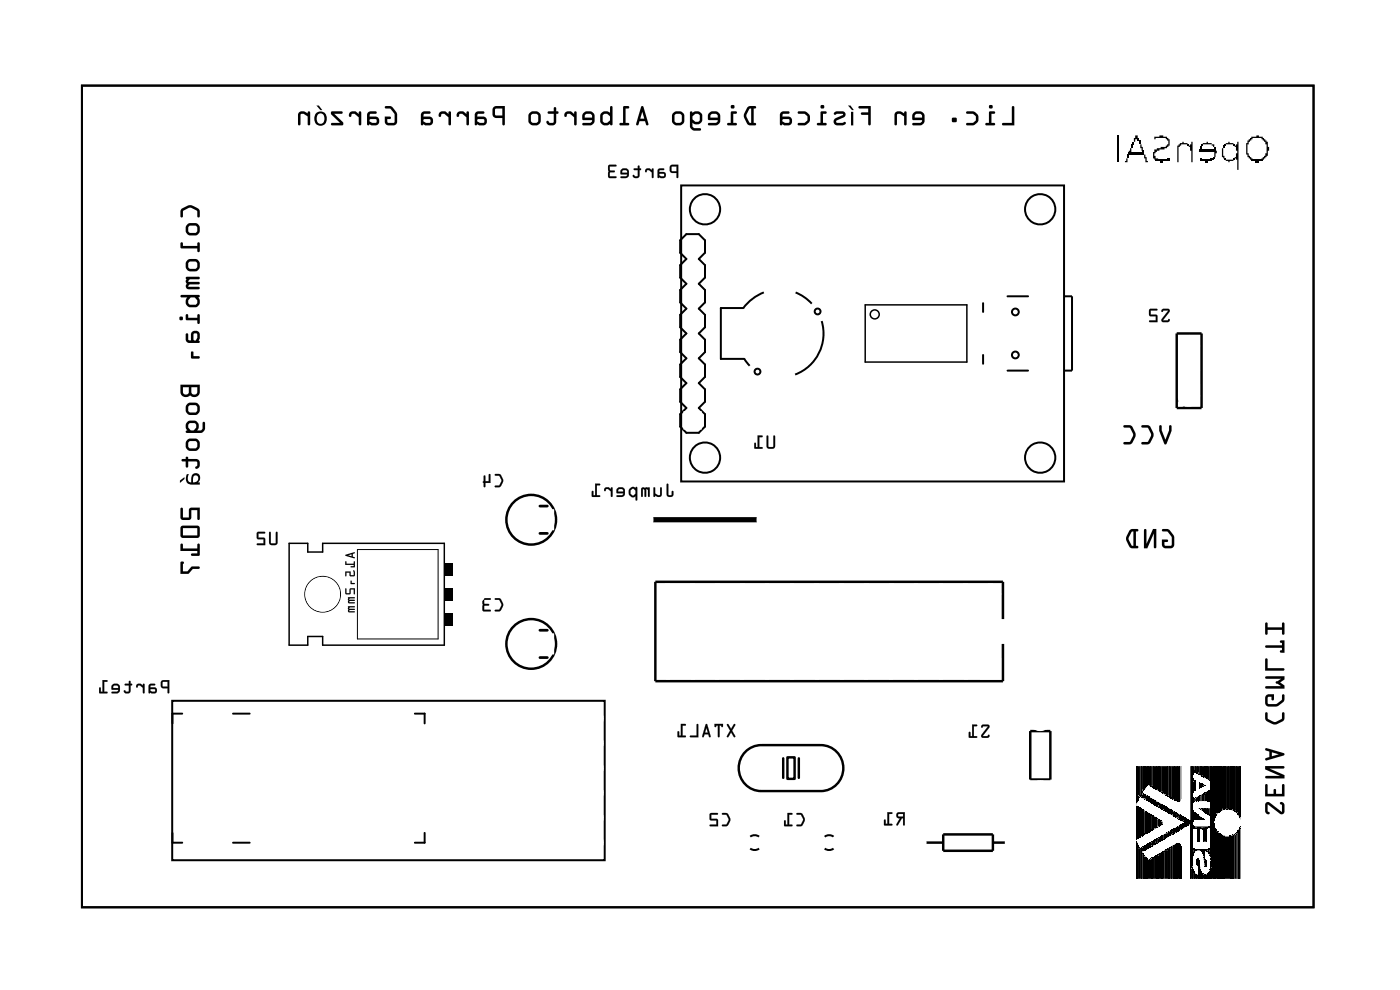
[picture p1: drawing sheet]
<svg xmlns="http://www.w3.org/2000/svg" width="143mm" height="101mm" viewBox="0 0 143 101" stroke-linecap="round" stroke-linejoin="round" font-family="sans-serif">
<g fill="none" stroke="#000" stroke-width=".2">
<path d="M8.4 8.8h126v84h-126zM69.7 19h39.2v30.2h-39.2zM70.2 23.9h1.3l.6 .7v1.2l-.6 .7 .6 .6v1.3l-.6 .6 .6 .7v1.2l-.6 .7 .6 .6v1.3l-.6 .6 .6 .6v1.3l-.6 .6 .6 .7v1.2l-.6 .7 .6 .6v1.3l-.6 .6 .6 .7v1.2l-.6 .7h-1.3l-.6-.7v-1.2l.6-.7-.6-.6v-1.3l.6-.6-.6-.7v-1.2l.6-.7-.6-.6v-1.3l.6-.6-.6-.6v-1.3l.6-.6-.6-.7v-1.2l.6-.7-.6-.6v-1.3l.6-.6-.6-.7v-1.2zM78.1 29.9a4.8 4.8 0 0 0-2.1 1.6h-2.3v5.2h2.4l.6 .7M81.4 29.9l.7 .4 .9 .8M84.1 32.8a4.5 4.5 0 0 1-2.8 5.5M100.6 31v.9M100.6 36.3v.9M103.1 30.3h2.1M103.1 37.9h2.1M109 30.3h.7v7.6h-.7M17.6 71.7h44.3v16.3h-44.3z"/>
<path d="M18.6 73h-1v1M23.8 73h1.7M42.4 73h1v1M17.6 85.2v1h1M23.8 86.2h1.7M43.4 85.2v1h-1M77.6 85.6a.73 .73 0 0 0-.8 0M77.6 86.8a.73 .73 0 0 1-.8 0M85.3 85.6a.73 .73 0 0 0-.9 0M85.3 86.8a.73 .73 0 0 1-.9 0"/>
<circle cx="72.1" cy="21.4" r="1.55"/>
<circle cx="77.5" cy="38" r=".3"/>
<circle cx="83.6" cy="31.9" r=".3"/>
<circle cx="103.9" cy="31.9" r=".35"/>
<circle cx="103.9" cy="36.3" r=".35"/>
<circle cx="106.4" cy="21.4" r="1.55"/>
<circle cx="72.1" cy="46.8" r="1.55"/>
<circle cx="106.4" cy="46.8" r="1.55"/>
</g>
<g fill="none" stroke="#000" stroke-width=".1">
<path d="M8.4 8.8h126v84h-126zM36.6 56.2h8.2v9.1h-8.2zM116.2 78.4v3.6M116.4 78.4v3.5M116.8 78.4v2.9M116.8 78.4v2.4M117 78.4v2.4M117.1 78.4v2.2M117.2 78.4v2.1M117.7 78.4v2M118 78.4v2.1M118 78.4v2.2"/>
<path d="M118.3 78.4v2.2M118.5 78.4v2.4M118.7 78.4v2.6M119.4 78.4v3M119.7 78.4v2.9M120.1 78.4v3.3M120.5 78.4v3.6M120.7 78.4v3.5M120.7 78.4v3.3M121.9 78.4v9.4M121.9 78.4v9.1M122 78.4v9.2"/>
<path d="M122 78.4v9.1M123.8 78.4v9.2M123.9 78.4v9.2M123.9 78.4v9.1M124 78.4v9.3M124.2 78.4v11.5M124.2 78.4v5.2M124.2 78.4v5.1M124.3 78.4v5.1M124.4 78.4v5.1M124.5 78.4v4.7M124.6 78.4v4.7"/>
<path d="M124.8 78.4v4.7M124.8 78.4v4.6M124.9 78.4v4.5M125 78.4v4.4M125.1 78.4v4.4M125.3 78.4v4.3M125.7 78.4v4.3M125.9 78.4v4.3M126 78.4v4.4M126.1 78.4v4.3M126.2 78.4v4.5M126.3 78.4v4.5"/>
<path d="M126.3 78.4v4.6M126.5 78.4v4.5M126.8 78.4v5.1M126.9 78.4v5.1M116.2 86.4v3.5M116.3 82.4v3.4M116.4 82.5v3.3M116.4 86.3v3.6M116.4 86.8v3.1M116.4 82.6v3M116.5 82.7v2.9M116.6 82.7v3"/>
<path d="M116.6 82.7v2.7M116.7 82.7v2.8M116.7 86.8v3.1M116.7 82.7v2.7M116.8 82.7v2.8M116.8 86.7v3.2M116.8 82.8v2.7M116.9 82.9v2.5M116.9 82.8v2.6M116.9 82.9v2.6M117 82.8v2.7M117 87.3v2.6"/>
<path d="M117.1 87.7v2.2M117.1 83v2.3M117.2 87.7v2.2M117.2 83v2.3M117.3 87.8v2.1M117.4 83.1v2.1M117.8 87.8v2.1M117.9 87.9v2M118.3 87.5v2.4M118.4 87.5v2.4M118.5 87.5v2.4M118.8 87.3v2.6"/>
<path d="M118.9 87.3v2.6M119.5 87v2.9M119.6 86.7v3.2M119.8 86.8v3.1M119.8 86.7v3.2M119.9 86.7v3.2M120 86.4v3.5M120.1 86.5v3.4M120.2 86.6v3.3M120.3 86.5v3.4M120.3 86.3v3.6M120.3 86.4v3.5"/>
<path d="M120.5 86.4v3.5M120.5 86.3v3.6M120.7 86.3v3.6M120.7 86.5v3.4M120.8 86.6v3.3M121.8 84.4v5.5M124.2 84.7v5.2M124.4 84.8v5.1M124.6 85v4.9M124.6 85.2v4.7M124.8 85.2v4.7M124.8 85.4v4.5"/>
<path d="M124.8 85.3v4.6M124.9 85.4v4.5M124.9 85.3v4.6M125 85.6v4.3M125 85.5v4.4M125.1 85.6v4.3M125.1 85.5v4.4M125.2 85.6v4.3M125.2 85.5v4.4M125.9 85.6v4.3M125.9 85.5v4.4M126 85.5v4.4"/>
<path d="M126.2 85.4v4.5M126.7 85.2v4.7M126.8 84.8v5.1"/>
</g>
<g fill="none" stroke="#000" stroke-width=".15">
<path d="M88.5 31.2h10.4v5.8h-10.4zM29.6 55.6h1.9v.9h1.5v-.9h12.5v10.4h-12.5v-.9h-1.5v.9h-1.9z"/>
<circle cx="89.5" cy="32.2" r=".46"/>
<circle cx="33" cy="60.8" r="1.8"/>
</g>
<g fill="none" stroke="#000" stroke-width=".25">
<path d="M120.4 34.1h2.5v7.6h-2.5zM76.4 76.7l.9-.4 .6-.1h6.1a2.35 2.35 0 0 1 2.3 2.4 2.35 2.35 0 0 1-2.3 2.3h-6.1a2.36 2.36 0 0 1-2.2-1.6 2.36 2.36 0 0 1 .7-2.6zM80.1 77.6v2M80.6 77.5h.7v2.2h-.7zM81.7 77.6v2M102.6 63.3v-3.8h-35.6v10.2h35.6v-3.8M105.4 74.8h2.1v4.9h-2.1zM94.7 86.2h1.8M96.5 85.3h5.1v1.7h-5.1zM101.6 86.2h1.3"/>
<circle cx="54.3" cy="53.2" r="2.54"/>
<circle cx="54.3" cy="65.9" r="2.54"/>
</g>
<g fill="#000">
<path d="M115.2 16.2h.2v.4h-.3v-.1h.1zM115.4 15.8h.1v.4h-.1zM115.6 15.2h.1v.3h-.2v-.1h.1zM115.7 14.8h.2v.4h-.2zM115.9 14.5h.1v.3h-.1zM116.1 13.8h.3v.3h.1v.1h-.4v.3h-.1v-.4h.1zM116.4 14.2h.1v.2h-.1zM116.5 14.4h.2v.4h-.2zM116.7 14.8h.1v.2h.1v.4h-.1v-.2h-.1zM116.9 15.4h.1v.1h-.1zM115.5 15.5h1.5v.2h-1.5zM115.5 15.7h1.5v.1h-1.5z"/>
<path d="M117 15.8h.2v.3h.1v.4h.1v.1h-.2v-.4h-.2zM118.1 14h.5v-.2h.4v.2h.4v.1h-1.2v.1h-.1zM118.7 16.5h.3v.1h-.3zM118.1 15.3h.3v-.1h.3v-.2h.6l.1-.2h.1v-.4h-.1l-.1-.3h.2v.1h.2v.7h-.2l-.1 .3h-.3v.1h-.5v.1h-.2v.1l-.3 .2v.2h.1v.3h.3v.1h-.4v-.1h-.1v-.7h.1zM119.4 16.2h.3v.1h-.3zM118.2 16.3h1.5v.2h-1.5zM120.6 14.8h.1v-.2h.3v-.1h.1v.1h.4v.2h-.7v.1l-.2 .1v1.6h-.2v-1.7h.2zM121.5 14.8h.1v.1h-.1zM121.9 14.5h.1v2.1h-.1v-1.2h-.2v-.4h-.1v-.1l.3-.1zM122.8 14.9h.1v.4h-.1zM122.8 16.2h.1v.1h-.1zM122.9 14.8h.2v.1h-.2z"/>
<path d="M123.1 14.6h.3v-.1h.2v.1h.4v.2h-.9zM123.3 16.5h.3v.1h-.3zM122.8 16.3h1.2v.2h-1.2zM124 14.8h.2v.2l-.2-.1zM124.1 16.1h.1v.1h-.1zM123.8 16.2h.4v.1h-.4zM124.2 15h.2v.3h-.2zM122.7 15.3h1.7v.1h-1.7zM122.7 15.4h1.8v.3h-.1v.4h-.2v-.6h-1.5zM125 15.2h.1v.7h.2v.3l-.3-.1zM125.1 14.9h.2v.3h-.2zM125.3 14.8h.1v.1h-.1z"/>
<path d="M125.3 16.2h.1v.1h-.1zM125.4 14.6h.3v-.1h.1v.1h.4v.2h-.8zM125.4 16.3h.8v.2h-.4v.1h-.1v-.1h-.3zM126.2 14.8h.1v.1h-.1zM126.2 16.2h.1v.1h-.1zM126.6 14.5h.1v2.9h-.1v-1.1l-.3-.1v-.1h.1v-.4h.2v-.3h-.2v-.4h-.1v-.1l.3-.1zM128 14h.5v-.2h.3v.2h.4v.1h-1.1v.1l-.2 .2v.1h-.1v.3h-.2v.9h.2v.2h.1v.2l.2 .1v.1h-.2v-.1l-.3-.1v-.3h-.1v-1.2h.1v-.2l.3-.2zM128.4 16.5h.4v.1h-.4zM128 16.3h1.2v.2h-1.2zM129.1 14.1h.2v.1l.3 .2v.1h.1v.5h.1v.4h-.1v.5h-.1l-.2 .3h-.1v.1h-.2v-.1l.2-.1v-.2h.1v-.2h.2v-.9h-.2v-.3h-.1v-.1h-.1zM45.5 57.6h.8v1.3h-.8zM45.5 62.7h.8v1.2h-.8z"/>
<path d="M45.5 60.1h.8v1.3h-.8zM122 79.7l.1 .1zM122 78.9h.1zM122.1 79.8l.1 .1zM122.1 78.9h.1zM122.1 78.9l.1-.1zM122 78.4h.2v.4h-.2zM122.2 79.8v.1zM122.2 79.8l.1 .1zM122.3 79.8v.1zM122.2 78.4h.1v.6h-.1zM122.3 78.4l.1 .6z"/>
<path d="M122.4 78.4h.1v.6h-.1zM122.5 79v.1zM122.5 78.4v.6zM122.5 78.4v.7zM122.5 79.1l.1 .1zM122.6 79v.1zM122.5 78.4h.2v.8h-.1v-.2h-.1zM122.7 78.4l.1 .9zM122.8 78.4v.8zM122.8 79.2l.1 .1zM122.8 78.4l.1 .8zM122.9 78.4v.9z"/>
<path d="M122.8 79.3h.1zM122.9 79.2l.1 .1zM122.9 78.4l.1 .8zM122.9 79.3l.1 .1zM123 79.4h.1zM123 78.4h.2v1h-.2zM123.2 79.4l.1 .1zM123.2 78.4l.1 1zM123.3 78.4v1.1zM123.2 79.5l.1 .1zM123.3 79.4v.2zM123.3 78.4v1z"/>
<path d="M123.3 79.5l.1 .1zM123.3 78.4l.1 1zM123.4 79.4v.1zM123.4 78.4h.1v1.2l-.1-.2zM123.5 78.4v1.2zM123.5 79.7h.1zM123.5 78.4l.1 1.2zM123.6 79.6v.1zM123.6 78.4h.2v1.4h-.2v-.2zM116.2 82.5l.1 3.3zM116.3 86.1v.2zM116.2 86l.1 .1z"/>
<path d="M116.2 82.2l.1 .1zM116.2 82l.1 .1zM116.3 82.1v.1zM116.3 82.5v3.3zM116.3 82v.1zM116.3 82.4l.1 .1v3.3zM116.2 86.3l.2 .1v3.5h-.1zM116.3 78.4h.1v3.5l-.1 .1zM116.3 86.1l.1 .2zM116.4 85.6v.1zM116.4 81.4v.1zM116.4 86.4h.1z"/>
<path d="M116.4 81.4l.1 .2zM116.5 85.6v.1zM116.4 86.5h.1zM116.4 81.6l.1 .1zM116.5 86.6h.1zM116.5 86.7h.1zM116.6 85.6l-.1 .1zM116.5 82.7h.1l-.1 2.9zM116.4 81.4l.1 .1 .1-.1-.1 .1zM116.6 82.6v.1zM116.6 85.5v.2zM116.4 78.4h.2v3l-.2-.1z"/>
<path d="M116.6 85.4v.1zM116.6 85.5l.1 .1zM116.6 78.4l.1 3zM116.6 82.7h.1v2.8l-.1-.1zM116.7 81.4v.1zM116.4 86.7l.1 .1 .2-.1v3.2h-.3zM116.7 85.4l.1 .1zM116.7 86.7l.1 3.2zM116.7 81.4h.1zM116.7 78.4h.1v3l-.1-.1zM116.8 81.4v.1zM116.8 86.7v.3z"/>
<path d="M116.8 81.1v.1zM116.8 80.8v.1zM116.8 87v.1zM116.8 86.8v.2zM116.8 81.2v.1zM116.8 81v.1zM116.8 86.7l.1 .3zM116.8 80.9h.1zM116.8 87.2h.1v.1zM116.9 87.1l-.1 .1zM116.8 81.5l.1 .1zM116.8 87.3h.1v2.6h-.1z"/>
<path d="M116.9 86.7v.3zM116.8 86.6l.1 .1zM116.9 85.4v.1zM116.9 87.2v.1zM116.8 81.3h.1v.3l-.1-.1zM116.9 81.3v.3zM116.8 81.2l.1 .1zM116.9 87.1l.1-.1zM116.9 87h.1zM116.9 86.6l.1 .1zM116.9 81.6h.1zM116.9 87.3l.1 2.6h-.1z"/>
<path d="M116.9 86.7h.1zM116.9 81.3l.1 .2zM116.8 80.8h.2l-.1 .1zM116.8 78.4h.2l-.1 2.4-.1-.1zM116.9 80.9h.1l-.1 .1zM116.9 86.8h.1v.2h-.1zM117 81.3v.2zM116.8 81.1l.2 .1h-.2zM116.9 86.6h.1v.4zM117 81.5v.1zM117 80.6v.2zM117 87.5v.2z"/>
<path d="M117 86.5v.5zM117 80.7v.1zM117 78.4v2.2zM117 83.1h.1l-.1 2.2zM117 87.7h.1v2.2h-.1zM117 87.4l.1 .1zM117 81.3l.1 .3zM117 80.7l.1 .1zM117 80.6h.1zM117 81.2l.1 .1zM117 86.6l.1 .4zM117 78.4l.1 2.2z"/>
<path d="M117.1 86.5v.5zM117 81.6h.1zM117.1 80.6v.1zM117 85.3l.1 .1zM117 82.9h.1zM117 81.6l.1 .1zM117.1 83.1v-.1v2.3v-.1zM117 83h.1zM117.1 87.7h.1v2.2zM117.1 86.4l.1 .6zM117.1 81.5l.1 .1zM117.1 81.3h.1v.2h-.1z"/>
<path d="M117.1 87.6l.1 .1-.2-.1zM117.2 86.5v.5zM117.2 81.3v.3zM117.1 87.5l.1 .1zM117.2 87.9v2zM117.2 87.7v.1zM117.2 86.5v.3zM117.2 80.6v.1zM117.2 83.1v2.1zM117.2 81.7v.1zM117 82.9l.3 .1zM117.2 81.5h.1v.2h-.2z"/>
<path d="M117.2 87.8l.1 .1zM117.2 81.4h.1v.1zM117.2 80.5h.1zM117.3 81.5v.3zM117.2 86.6h.1v.2h-.1zM117.2 86.4l.1 .1zM117.3 81.8v.1zM117.3 81.5v.2zM117.3 86.8v.1zM117.2 87.9h.1v2h-.1zM117.2 87.7l.1 .2zM117.3 86.5v.3z"/>
<path d="M117.3 81.4v.3zM117.2 81.3l.2 .1zM117.3 83h.1l-.1 2.3v-.1zM117.3 86.6l.1 .2zM117.3 81.8l.1 .1zM117.3 81.5l.1 .2zM117.2 78.4h.2v2l-.2-.1zM117.4 87.9v2zM117.4 86.5v.3zM117.4 86.3v.1zM117.4 78.4v1.9zM117.4 83.2v1.9z"/>
<path d="M117.4 86.7v.1zM117.3 86.4h.1v.2zM117.4 81.5v.4zM117.4 83.3v1.8zM117.4 86.6v.1zM117.4 86.3v.3zM117.4 81.4v.5zM117.4 86.4v.2zM117.4 80.2v.1zM117.4 78.4v1.8zM117.4 86.3l.1 .1zM117.4 86.7l.1 .1z"/>
<path d="M117.4 81.5l.1 .4zM117.4 83.1l.1 .1zM117.4 85.1h.1zM117.4 83.2l.1 .1v1.7zM117.4 86.4l.1 .2zM117.5 81.5v.4zM117.5 83.2v1.9zM117.5 86.4v.3zM117.4 78.4h.1v1.8h-.1zM117.5 85v.1zM117.5 86.4v.2zM117.5 81.4v.1v.5z"/>
<path d="M117.5 78.4v1.8zM117.5 86.4l.1 .2zM117.5 81.5l.1 .4zM117.5 80.3l.1-.1v.1zM117.5 83.2h.1v1.8h-.1zM117.5 86.6l.1 .1zM117.6 81.7v.2zM117.6 83.3v1.8h-.1zM117.5 86.2h.1v.4zM117.6 81.7v.3zM117.6 86.6v.1zM117.6 83.2v1.8z"/>
<path d="M117.6 86.2v.4zM117.6 83.3l.1 1.7zM117.6 81.6l.1 .1zM117.6 87.8l.1 .1h-.1zM117.6 82h.1h-.1zM117.6 86.6l.1 .1zM117.5 78.4h.2v2l-.1-.1-.1-.1zM117.6 86.2h.1v.4h-.1zM117.6 83.2l.1 .1v1.7zM117.7 86.2v.4zM117.6 81.7h.1v.3l-.1-.1zM117.7 83.3l.1 1.7z"/>
<path d="M117.7 86.2l.1 .4zM117.7 82l.1 .1h-.1zM117.7 81.7l.1 .3zM117.7 81.6l.1 .1zM117.7 78.4l.1 2zM117.8 81.6v.5zM117.8 83.3v.1zM117.4 87.9h.3l.1-.1v2.1h-.4zM117.8 81.7v.4zM117.8 87.7v.1zM117.8 86.5h.1l-.1 .1zM117.8 86.4h.1z"/>
<path d="M117.8 83.4h.1zM117.8 87.9l.1 2zM117.9 87.7l-.1 .2zM117.9 86.4v.1zM117.8 86.1l.1 .1v.2h-.1zM117.8 78.4h.1v2h-.1zM117.9 84.8v.1zM117.9 86.1v.3zM117.8 83.4h.1v1.4l-.1 .1zM117.9 86.2v.2zM117.9 86v.1zM117.8 81.7h.1v.4h-.1z"/>
<path d="M117.9 83.4l.1 1.4zM117.9 87.9l.1 2zM117.9 87.8h.1zM117.9 86.2l.1 .2zM117.9 81.7l.1 .4zM117.9 80.5l.1 .1zM118 81.9l-.1 .2zM117.9 78.4h.1v2.2l-.1-.3zM117.9 86h.1v.4zM118 81.9v.2zM118 81.8v.1zM118 86.4v.1z"/>
<path d="M118 84.7v.1zM118 83.6v1zM118 86v.4zM118 83.7l.1 1zM118 85.9l.1 .5zM118 83.5l.1 .1h-.1zM118.1 85.9v.5zM117.9 82.2h.2v.1zM118.1 86v.4zM118 81.9h.1v.3l-.1-.1zM118.1 87.6v.1zM118.1 83.7v-.1v1z"/>
<path d="M118.1 81.9v.3zM118 81.8h.1zM118.1 80.6l.1 .1zM118.1 83.6l.1 1zM117.9 87.7h.3v2.2h-.2v-2.1zM118.1 86l.1 .4zM118.1 82.3h.1zM118.1 81.9l.1 .2zM118 83.5l.2 .1zM118.2 82.1v.2l-.1-.1zM118.1 84.7l.1 .1h-.1zM118.2 86.2v.1z"/>
<path d="M118.2 83.7v.9zM118.2 86v.2zM118.1 85.9h.1zM118.2 82v.1v.2zM118.2 84.7h.1zM118.2 83.6l.1 1zM118.2 86.3l.1 .1zM118.2 85.9h.1zM118.2 82l.1 .3zM118.2 84.6l.1 .1zM118.1 87.5h.2v2.4h-.1zM118.3 85.9v.3z"/>
<path d="M118.3 82.1v.2zM118.3 85.8v.4zM118.2 80.6l.1 .1zM118.2 80.6h.1zM118 78.4h.3v2.2l-.3-.1zM118.3 86.2v.1zM118.3 83.7v-.1v1zM118.3 86v.2zM118.3 85.8v.1zM118.3 82v.3zM118.3 81.9v.1zM118.3 83.7v.9z"/>
<path d="M118.3 85.9v.1zM118.2 81.9l.1 .1zM118.3 83.8l.1 .7zM118.3 87.5h.1v2.4zM118.3 82l.1 .4zM118.4 87.4v.1zM118.4 82.1v.3zM118.4 83.8v.7zM118.3 83.7h.1zM118.3 82h.1v.4zM118.3 85.8h.1v.4h-.1zM118.4 83.8l.1 .6z"/>
<path d="M118.4 87.4l.1 .1zM118.3 78.4h.2l-.1 2.5-.1-.4zM118.4 83.7h.1zM118.5 83.8v.6zM118.4 82l.1 .3h-.1zM118.4 84.6h.1zM118.5 83.8v.7h-.2h.2zM118.5 83.7v.1zM118.5 87.4v.1zM118.4 85.7l.1 .1v.4zM118.5 82v.3zM118.5 83.8v.7z"/>
<path d="M118.5 85.8v.4zM118.4 85.7h.1v.1zM118.5 82.1v.2zM118.3 84.6l.3-.1-.1 .1zM118.5 82.2l.1 .1zM118.5 82.6l.1-.1zM118.5 85.7h.1v.3zM118.5 82.3h.1v.2h-.1l-.1-.1h.1zM118.5 82.1l.1 .1zM118.6 85.7v.3zM118.6 82.2v.1zM118.5 78.4h.1v2.6l-.1-.3z"/>
<path d="M118.6 82.1h.1zM118.6 85.6l.1 .1zM118.6 82.3l.1 .2zM118.6 87.3h.1zM118.6 86l.1 .1h-.1zM118.6 85.8l.1 .2zM118.7 85.6v.1zM118.7 82.2v.4zM118.5 83.8h.2v.7l-.2-.1zM118.7 85.7v.3zM118.7 82.3v.3zM118.7 83.8v.6z"/>
<path d="M118.7 85.8v.3zM118.7 82.5v.1zM118.7 84l.1 .2zM118.7 85.6h.1v.2zM118.7 82.3l.1 .4zM118.7 87.3h.1zM118.8 83.9v.1zM118.7 86h.1zM118.8 85.8l-.1 .1zM118.8 82.3v.4zM118.6 82.2h.2v.1zM118.8 81h-.1z"/>
<path d="M118.5 87.3h.3v2.6h-.3zM118.8 85.8v.2zM118.8 85.6v.2zM118.7 87.2h.1zM118.8 84.3v.1zM118.8 84v.3h-.1zM118.8 87.3v2.6zM118.8 87.2l.1 .1zM118.8 84h.1zM118.8 84l.1 .3zM118.7 78.4h.2v2.6l-.2-.1zM118.8 84.4l.1-.1z"/>
<path d="M118.8 82.2l.1 .5zM118.8 86l.1-.1zM118.9 87.2v.1zM118.8 85.5l.1 .1v.2h-.1zM118.9 82.3v.5zM118.8 81h.1l-.1 .1zM118.9 85.6v.2zM118.9 82.3v.4zM118.9 84v.3v-.1zM118.9 85.4l.1 .4zM118.9 82.4l.1 .3zM118.9 85.8l.1 .1h-.2z"/>
<path d="M119 82.5v.2zM119 82.7v.1zM118.9 82.3l.1 .1zM119 85.4h.1v.4h-.1zM119 82.5l.1 .3zM119 87l.1 .1zM119 85.8l.1 .1zM119 81.2h.1zM119 85.4l.1 .4zM119 82.4l.1 .3zM118.9 87.1h.2v2.8h-.2zM119.1 85.3v.5z"/>
<path d="M119 82.8l.1 .1zM119.1 82.7v.1zM119.1 87.1v2.8zM119.1 85.4v.4zM119.1 82.5v.2zM119.1 82.4l.1 .5zM119.1 85.4l.1 .3zM119.2 82.5v.4zM119.1 81.2h.1zM119.2 85.4v.2zM119.2 82.4v.5zM119.2 85.4l.1 .2z"/>
<path d="M119.2 81.3l.1-.1zM119.3 85.6v.1zM119.2 85.2l.1 .1zM119.1 85.3h.1l.1 .1zM119.2 82.4l.1 .1v.4h-.1zM119.2 81.2l.1 .1zM119.3 85.4v.2zM119.3 82.5v.4zM119.3 82.9v.1zM119.3 82.6v.3zM119.3 82.9l.1 .1zM119.3 82.7l.1 .2z"/>
<path d="M119.3 86.9h.1zM119.3 83l.1 .1zM119.4 82.7v.3zM118.9 78.4h.5v2.9l-.1-.2h-.4v-.2zM119.4 82.6v.1zM119.4 82.9v.2zM119.4 82.7v.2zM119.4 83l.1 .1zM119.4 82.7l.1 .2zM119.1 87l.4-.1v3h-.4zM119.3 85.2h.2v.4h-.2zM119.5 82.7v.2z"/>
<path d="M119.5 85.2v.4zM119.5 82.6v.3zM119.4 85.1h.1v.1zM119.5 81.4l.1 .1zM119.5 82.9l.1 .2-.1-.2zM119.4 78.4h.2v2.9h-.2zM119.5 83.1h.1zM119.5 85.5l.1 .1zM119.5 85.2h.1l-.1 .3zM119.6 82.9v.2zM119.5 82.8l.1 .1zM119.5 81.4h.1z"/>
<path d="M119.5 86.7l.1 .1v3.1h-.1zM119.6 85.1v.3zM119.6 82.8v.3zM119.6 81.3v.1zM119.6 85.2v.2zM119.6 85.1v.1zM119.6 78.4v3v-.1zM119.6 83.1v.1zM119.6 82.7h.1zM119.6 85.1l.1 .4zM119.6 82.9l.1 .2zM119.7 85.2v.2z"/>
<path d="M119.7 85l-.1 .1zM119.5 82.7l.2 .1v.3v-.3zM119.6 81.5l.1 .1zM119.6 81.4h.1zM119.6 85.5h.1zM119.7 83.2v.1zM119.6 83.2h.1zM119.7 82.8v.3zM119.7 81.5v.1zM119.7 85.2v.1zM119.7 82.9v.4zM119.7 86.7h.1z"/>
<path d="M119.7 85h.1v.3zM119.7 82.8l.1 .5zM119.6 86.7h.2v3.2h-.1zM119.8 85v.3zM119.8 82.8v.5zM119.7 86.6h.1zM119.8 85v.2zM119.7 85.3l.1-.1v.2zM119.8 84.9v.1zM119.8 85l.1 .3zM119.8 81.6h.1zM119.8 86.6l.1 .1z"/>
<path d="M119.9 84.9v.3zM119.8 82.9h.1v.4h-.1zM119.7 78.4h.2v3.2l-.2-.1v-.2zM119.9 85.2v.1zM119.9 82.9v.4zM119.8 85.3h.1l-.1 .1zM119.9 86.6v3.3zM119.9 83.1v.2zM119.9 84.8l.1 .1zM119.9 83.3l.1 .1zM119.9 83h.1v.3zM119.9 86.5l.1 .1v3.3h-.1z"/>
<path d="M119.9 84.9h.1l-.1 .1zM120 83v.3zM120 86.5v3.4zM119.9 85h.1v.3l-.1-.1zM120 84.9v.1zM120 84.8v.1zM120 83.4v.1zM119.9 82.9h.1v.1zM120 84.8l.1 .1zM120 83.1l.1 .3zM120 85l.1 .2zM120.1 83.4l-.1 .1z"/>
<path d="M120 83l.1 .3zM120.1 86.4v.1zM120 85.2l.1 .1zM120.1 85v.2zM120 84.9h.1zM120 81.8h.1zM120.1 86.5v3.4zM120.1 85.2v.1zM120 82.9l.1 .1zM119.9 78.4h.2v3.4l-.2-.1v-.2zM120.1 84.8h.1v.2zM120.1 86.5h.1z"/>
<path d="M120.1 85.1l.1-.1-.1 .1zM120.2 84.8v.2zM120.1 81.8h.1zM120.1 86.4h.1h-.1zM120.2 84.7v.4zM120.1 83h.1v.5h-.1zM120.2 86.5v3.4zM120.2 83.1v.4zM120.2 86.4h.1zM120.2 84.7l.1 .3zM120.2 83.1l.1 .5zM120.2 86.5h.1z"/>
<path d="M120.2 86.3l.1 .1zM120.3 84.8v.2zM120.3 83.1v.4zM120.2 85.1l.1 .1zM120.3 85v.1zM120.3 84.6v.4zM120.3 83.3v.2zM120.3 84.6v.5zM120.3 83.6l.1 .1zM120.3 83.6h.1zM120.3 84.6h.1v.4h-.1zM120.4 86.3h.1z"/>
<path d="M120.3 86.3h.2v3.6h-.2zM120.4 84.6l.1 .5zM120.4 83.5l.1 .1zM120.3 83.2h.2v.3h-.2zM120.5 84.6v.4zM120.4 83.6h.1l-.1 .1zM120.5 83.2v.3zM120.2 78.4h.3v3.5h-.2v-.2h-.1zM120.5 84.9v.1zM120.4 84.6h.1v.2zM120.5 83.5v.2zM120.5 86.2l.1 .1z"/>
<path d="M120.5 84.6l.1 .3zM120.5 83.2v.1zM120.6 86.3v.1zM120.6 84.6v.2zM120.6 83.2v.2zM120.5 84.5h.1v.1h-.1zM120.5 83.7h.1zM120.6 84.6v.3zM120.5 83.5h.1v.2h-.1zM120.5 83.4h.1v.3zM120.6 83.3v.1zM120.5 86.4h.2v3.5h-.2z"/>
<path d="M120.6 83.4l.1 .4zM120.5 78.4h.2l-.1 3.6-.1-.1zM120.6 84.6l.1 .2zM120.7 84.4v.4zM120.6 86.3h.1zM120.7 86.3v.1zM120.7 84.4v.5zM120.6 83.3l.1 .1zM120.8 78.4v3.4h-.1zM120.7 86.4l.1 .1zM120.7 84.8l.1 .1zM120.8 86.4v.1z"/>
<path d="M120.7 84.4h.1v.5l-.1-.1zM120.7 81.9l.1-.1-.1 .2zM120.8 84.4v.4zM120.8 78.4v3.3zM120.8 84.3l.1 .5zM120.7 83.5l.2-.1v.5l-.2-.1zM120.9 84.4v.4zM120.9 83.5v.3zM120.9 84.4v.2zM120.9 83.7v.1zM120.9 84.6v.1zM120.9 83.6v.3z"/>
<path d="M120.9 84.7h.1l-.1 .1zM120.9 84.4l.1 .3zM120.9 83.7l.1 .2-.1 .1zM120.9 83.5l.1-.1-.1 .1zM120.9 83.6h.1zM121 84.4v.3zM121 83.6v.3zM120.9 83.5l.1 .1zM121 84.4v.2zM121 83.9v.1zM121 84.3v.3zM121 83.6v.2z"/>
<path d="M121 84.4l.1 .2zM121 84.3l.1 .1zM121 83.9l.1 .1zM121 83.9h.1zM121 83.7l.1 .1zM121 84.6l.1 .1zM121.1 84.2v.3zM121 83.6h.1v.5zM121.1 84.6v.1zM121.1 83.7v.4zM121.1 84.5l.1 .1zM121.2 84.5v.1z"/>
<path d="M121.1 84.2h.1v.3zM121.2 84.2v.3zM121.2 84.2v.2zM121.1 83.6l.1 .1v.4l-.1-.1zM121.2 84.6h.1zM121.2 84.2l.1 .3zM121.2 83.6l.1 .5zM121.3 84.5v.1zM121.3 83.8v.6zM121.3 83.8v.7zM121.3 83.8h.1l-.1 .7zM121.3 83.8l.1-.1v.8v-.7z"/>
<path d="M121.4 83.8v.7zM121.4 83.8l.1 .6zM121.5 84.3l.1 .1h-.1l-.1 .1zM121.4 83.8h.2v.5h-.1zM121.5 84.3l.1 .1zM121.6 83.8v.5zM121.6 83.8l.1 .4zM121.7 84v.3zM121.6 84.3h.1v.1zM121.7 84h.1zM121.7 84h.1v.3zM121.8 84v.3z"/>
<path d="M121.8 83.9v.1zM121.8 84v.2zM121.8 88.6l.1 .1zM121.8 87.6l.1 .2zM121.8 78.4h.1v9.1l-.1-3.6zM121.9 87.9v.6zM121.8 87.8h.1zM121.9 88.7v.1zM121.9 87.9v.7zM121.9 87.8v.1zM121.9 87.6v.1zM121.9 88.7l.1 .1z"/>
<path d="M121.9 87.6l.1 .2zM121.9 88.6l.1 .1h-.1zM122 87.9v.6zM122 87.8v.1zM122 87.7v.1zM121.8 88.9h.2v1h-.2zM121.9 88.6h.1zM122 88.8v1.1zM122 88.7v.1zM122 89.2l.1 .1zM122 87.5v.2zM122 87.3l.1 .1z"/>
<path d="M122 83.2l.1 .7zM122 81.7l.1 .2zM122 81l.1 .1zM122 80.9l.1 .1zM122 87.3h.1zM122 84.6h.1zM122.1 83.3v.5zM122.1 81.7v.3zM122 79.9l.1 .9zM122 86.9l.1 .1v.2zM122 86.8l.1 .1zM122.1 84.6l-.1 .1z"/>
<path d="M122 84.5l.1 .1zM122 83l.1 .1zM122 80.8l.1 .1zM122 80.8h.1zM122 79.9h.1v.9zM122.1 89.1v.1zM122.1 89.3v.6h-.1zM122.1 84.6v.1zM122.1 83v.2zM122.1 80.8v.1zM122.1 87.2l.1 .1zM122.1 86.9h.1z"/>
<path d="M122.1 89.2l.1 .7zM122.1 83.2l.1 .1v.5h-.1zM122.1 81.7h.1v.2h-.1zM122.1 80l.1 .7zM122.2 89.3v.6zM122.1 84.6h.1zM122.2 79.9v.9zM122.1 84.5h.1zM122.2 89.2v.7zM122 86.9h.2v.3zM122.2 84.6v.1zM122.1 83.1l.1 .1v.6z"/>
<path d="M122.1 83l.1 .1zM122.1 82l.1-.1zM122.2 87v.2zM122.2 84.5v.1zM122.2 83.1v.7zM122.2 80v.8zM122.2 83.3l.1 .5zM122.3 79.9v.9zM122.3 80v.7zM122.2 86.9l.1 .1zM122.2 83.2h.1v.6zM122.2 81.7h.1v.2h-.1z"/>
<path d="M122.2 89.5h.2v.4h-.2zM122.2 89.3l.2 .1zM122.3 86.9l.1 .1zM122.3 83.2l.1 .6zM122.3 81.6h.1v.3zM122.4 89.4v.5zM122.4 81.7v.2zM122.4 89.5v.4zM122.4 83.3v.5zM122.4 88v.1zM122.2 84.7h.2zM122.4 83.2v.6z"/>
<path d="M122.4 88.3l.1 .2zM122.4 87.9l.1 .4zM122.4 83.5l.1 .3zM122.5 88.3v.1zM122.5 87.9v.4zM122.5 86v.1zM122.4 83.4l.1 .4zM122.4 89.4h.1zM122.5 88.4v.1zM122.5 87.9v.5zM122.5 83.3v.1zM122.2 84.6h.3v.1v-.1h-.3z"/>
<path d="M122.5 83.5v.3zM122.5 87.8v.1zM122.5 84.8v1.2zM122.5 84.7v.1zM122.5 84.6v.1zM122.5 88.5l.1 .1zM122.5 88.4l.1 .1zM122.5 87.9l.1 .4zM122.5 84.8l.1 1.3zM122.5 83.4h.1v.4zM122.6 88.4v.2zM122.6 87.9v.5z"/>
<path d="M122.5 87.8l.1 .1zM122.4 89.4l.2 .1v.4h-.2zM122.6 84.8v1.2zM122.6 84.6v.2zM122.6 83.4v.4zM122.6 87.9v.4zM122.6 89.5v.4zM122.6 84.7v1.4zM122.6 83.5v.3zM122.6 89.4v.5zM122.6 88.7v.6zM122.6 86v.1z"/>
<path d="M122.4 81.5h.2v.4h-.2zM122.6 87.8l.1 .1zM122.6 88.4h.1zM122.6 88.9l.1 1zM122.6 88.8l.1 .1zM122.6 81.5l.1 .4zM122.6 88.6h.1zM122.6 88.5l.1 .1zM122.7 88.3v.1zM122.7 88v.2zM122.6 87.9l.1 .1zM122.7 88.8v1.1z"/>
<path d="M122.6 84.7l.1 1.3zM122.7 83.4v.1zM122.6 82.7h.1zM122.7 81.5v.4zM122.7 88.9v1zM122.7 88.7v.1zM122.7 84.8v1.3zM122.7 81.4v.5zM122.7 88.6v.1zM122.7 80.1v.5zM122.7 86v.1zM122.7 83.6v.1v.1h-.1z"/>
<path d="M122.6 84.6h.1v.1zM122.7 83.6v.2zM122.7 88.6l.1 .1zM122.7 88.5l.1 .1zM122.7 83.5l.1 .1zM122.7 81.4h.1zM122.7 84.6l.1 .1zM122.7 83.6l.1 .2zM122.7 82.7l.1 .1zM122.7 80.1l.1 .5zM122.7 83.5h.1zM122.7 88.9h.1v1h-.1z"/>
<path d="M122.7 88.8h.1zM122.6 88.7h.2v.1zM122.7 84.8l.1-.1-.1 .1v1.2zM122.8 83.7v.1zM122.7 81.5l.1 .4zM122.7 81.3l.1 .1zM122.8 80.1v.4zM122.8 88.9v1zM122.8 83.6v.2zM122.8 81.4v.5zM122.8 80.2v.2zM122.4 86.9l.4 .1z"/>
<path d="M122.8 82.7v.1zM122.8 83.5l.1 .1zM122.8 89.1l.1 .1zM122.8 86.9l.1 .1zM122.8 83.6l.1 .2zM122.8 82.7h.1zM122.9 80.4v.1zM122.9 83.6v.2zM122.8 82.8l.1 .1zM122.8 80.1h.1v.3zM122.8 89.3h.1v.6h-.1zM122.9 83.7v.1z"/>
<path d="M122.8 81.3h.1v.6h-.1zM122.9 80.2v.3zM122.9 89.3v.6zM122.9 87.1h.1zM122.9 82.9h.1zM122.8 82.8h.2zM122.9 82.7l.1 .1zM122.9 82.7h.1zM122.9 81.3h.1v.6zM122.9 80.2l.1 .2zM122.9 89.2l.1 .1v.6zM122.9 83.6l.1 .1v.1h-.1z"/>
<path d="M123 82.8v.1zM123 82.7v.1zM123 81.3v.6zM123 80.2v.2zM123 89.3v.6zM122.8 84.7h.2zM123 83.7v.1zM123 81.2v.1zM122.8 84.7h.2l-.2 .1zM122.8 84.6h.2v.1l-.2-.1zM123 89.5l.1 .4zM123 84.7l.1 .1z"/>
<path d="M123 87.3h.1zM123 89.3l.1 .2zM123 87.2l.1 .1zM123 83.7l.1 .1zM123 81.3l.1 .6zM123 81.2l.1 .1zM123 80.3h.1zM123.1 87.2v.1zM123.1 81.3v.6zM123.1 87.4v.1zM122.9 86.9h.2v.3h-.1v-.2zM123.1 87.5l.1 .1z"/>
<path d="M123.1 82.9l.1 .1zM123.1 81.2h.1zM123 80.2l.2 .1zM123.1 87.3h.1zM123.1 86.9l.1 .3zM123.1 84.8l.1 1.2zM123.1 81.3l.1 .6zM123.2 87.7v.1zM123.1 87.6v.1zM123.2 87.3v.2zM123.2 86.9v.3zM123.2 84.8v1.2z"/>
<path d="M123 84.6h.2l-.1 .1zM123 82.7h.2v.2h-.2zM123.1 89.4h.1zM123.1 87.8l.1 .1v.1zM123.2 87.4v.1zM123.2 87.3v.1zM123.2 87.2v.1zM123.1 84.7h.1zM123.1 81.3h.1v.6zM123 80.4l.2-.1-.1 .1zM123.2 80.2v.1zM123.1 89.5l.1-.1v.5h-.1z"/>
<path d="M123.2 82.7v.4zM123.2 87.9h.1v.6zM123.2 89.4l.1 .5zM123.2 82.7l.1 .4zM123.3 88.5v.1zM123.3 87v.1zM123.3 89.5v.4zM123.2 87.1l.1 .1zM123.3 87.9v.7zM123.2 86.9l.1 .1h-.1zM123.3 82.7v.4zM123.3 89.4v.5z"/>
<path d="M123.3 86.9v.1zM123.3 89.4l.1 .5zM123.4 87.9v.6zM123.4 86.9v.1zM123.2 84.6h.2v1.4h-.2zM123.1 86.1l.3-.1v.1zM123.4 87v.1zM123.4 84.6v1.4zM123.2 81.1h.2v.8h-.2zM123.3 81l.1 .1zM123.4 88.2v.1zM123.4 89.5v.4z"/>
<path d="M123.4 81.1v.8zM123.4 88.5h.1l-.2 .1zM123.4 88.3v.1zM123.4 89.5l.1 .4zM123.4 87l.1 .1zM123.4 84.6l.1 .1zM123.4 81l.1 .9zM123.4 83.2h.1zM123.4 88.3l.1 .1zM123.4 88l.1 .2zM123.5 81v.9zM123.4 81h.1z"/>
<path d="M123.5 84.6v.1zM123.4 83.1l.1 .1zM123.5 81.1v.8zM123.4 89.4h.1v.5v-.4zM123.5 89.5l.1 .4zM123.5 84.6l.1 .1zM123.3 82.7h.3v.4h-.3zM123.5 81h.1zM123.6 83.2v.1zM123.6 82.7v.4zM122.2 86.9h1.4zM123.6 89.5v.4z"/>
<path d="M123.5 89.4h.1zM123.5 87.1l.1 .1zM123.5 87l.1 .1zM123.4 86.9l.2 .1zM123.6 84.6v.1zM123.5 81.1h.1v.8h-.1zM123.5 81.1l.1-.1v.1zM123.6 80.9v.1zM123.6 86.9v.3zM123.6 80.9v1.1zM122.2 86.8l1.4 .1zM123.6 87v.2z"/>
<path d="M122.2 84.5h1.4zM123.6 80.9v1zM123.6 89.3h.1v.6h-.1zM123.6 87l.1 .2zM123.6 86.9h.1zM123.6 84.5l.1 .2zM123.6 80.9l.1 1.1zM123.7 89.2v.7zM123.7 84.5v.1zM123.7 80.9v1zM123.6 83.3l.1 .1zM123.7 89.3v.6z"/>
<path d="M123.7 87.2v.1zM123.7 86.9v.3zM123.7 86.8v.1zM123.7 80.9v1.1zM123.7 84.6v.1zM123.6 82.7h.1v.6h-.1zM123.7 87.3l.1 .1zM123.7 89.2l.1 .1zM123.7 87l.1 .2zM123.7 86.9h.1zM123.7 84.6l.1 .1zM123.7 80.9h.1z"/>
<path d="M123.7 89.3h.1v.6h-.1zM123.8 89v.1h-.1zM123.8 87.5v.1zM123.7 87.4h.1v.1zM123.7 86.8h.1v.4zM123.7 82.7l.1 .7zM123.7 81.9l.1 .1zM123.7 80.9h.1v1h-.1zM123.7 80.8l.1 .1zM123.8 88.9v1zM123.8 78.4v9.2zM123.8 87.6v.1z"/>
<path d="M123.8 87.9l.1 .1zM123.8 88.8l.1 .1zM123.8 88.6l.1 .1zM123.8 88.1l.1 .4zM123.8 87.6h.1zM123.8 88.9h.1v1h-.1zM123.9 88.1v.5zM123.8 87.8l.1 .1zM123.8 87.7l.1 .1zM123.8 78.4l.1 9.2zM123.9 88.6v.1zM123.9 88.8v1.1z"/>
<path d="M123.9 88v.1zM123.9 87.8v.1zM123.9 87.6v.2zM123.9 87.9v.1zM123.9 87.6v.1zM123.9 88.6l.1 .1zM123.9 87.9l.1 .2zM123.9 88.9h.1v1h-.1zM123.9 88.7h.1v.2zM124 88.1l-.1 .4zM124 87.7v.1h-.1zM124 87.6v.1z"/>
<path d="M124 78.4h.2v11.5h-.2zM124.2 84.6v.1zM124.2 84.4v.1zM124.2 83.6v.1zM124.2 84.3v.1zM124.2 83.9v.1zM124.2 83.5v.2zM124.2 84.6l.1 .1zM124.2 84.5l.1 .1zM124.3 84.6v.1zM124.2 83.6l.1 .1zM124.3 83.5v.1z"/>
<path d="M124.3 84.7l.1 .1v5.1h-.2zM124.3 84.6l.1 .1zM124.3 78.4l.1 5.1zM124.4 84.8v.1zM124.4 83.2v.1zM124.4 83.3v.1zM124.4 83.3l.1 .1zM124.4 84.9v.1zM124.4 83.1v.1zM124.4 78.4h.1l-.1 4.7zM124.4 84.9l.1 .1zM124.4 85h.1v4.9h-.1z"/>
<path d="M124.5 78.4h.1v4.7h-.1zM124.4 83.3l.2-.1-.1 .1zM124.5 83.1l.1 .1zM124.6 85.1l.1 .1v4.7h-.1v-4.7zM124.6 78.4h.1v4.7zM124.8 85.2v.1zM124.8 85.3l.1 .1zM124.8 78.4h.1v4.5h-.1zM124.9 82.9v.1zM125 85.5v4.4zM125 82.8h.1v.1zM125.1 82.8v.1z"/>
<path d="M125 78.4h.1v4.4l-.1-.1zM124.9 85.4h.2l.1 .1h-.1zM125.2 85.4v.1zM125.2 82.7l.1 .1h-.1zM125.2 78.4h.1v4.3h-.1zM125.3 82.7v.1zM125.3 78.4l.1 4.3zM125.3 82.8l.1-.1v.1zM125.4 82.7l.1 .1zM125.4 78.4h.1v4.3h-.1zM125.5 82.7v.1zM125.5 78.4h.2v4.3h-.2z"/>
<path d="M125.3 85.5h.4h-.4zM125.5 82.8h.3zM125.2 85.5l.6 .1v4.3h-.5v-4.3zM125.8 85.5h.1zM125.9 85.5v.1zM125.7 78.4h.2v4.3h-.2zM125.9 85.5l.1 .1zM125.9 82.8h.1zM125.9 82.7l.1 .1zM126 85.5v.1zM126 85.6v4.3zM126 82.7v.1z"/>
<path d="M126 82.8l.1 .1zM126 78.4h.1v4.3h-.1zM126 85.4l.1 .1v-.1v.2l-.1-.1zM126.1 85.6v4.3zM126.1 78.4l.1 4.5zM126.2 85.4v4.5zM126.2 78.4v4.5zM126.2 85.4h.1v4.5h-.1zM126.2 78.4l.1 4.5zM126.2 82.9h.1v.1zM126.3 85.3l.1-.1zM126.3 82.9l.1 .1z"/>
<path d="M126.3 78.4h.1v4.5h-.1zM126.4 85.3h.1zM126.4 85.3l.1 .1zM126.4 83l.1 .1zM126.5 82.9v.1zM126.2 85.3l.1 .1h.2v4.5h-.2v-4.5zM126.5 83.1v.1zM126.5 85.2h.1v4.7zM126.6 85.1v.1zM126.6 83.1v.1zM126.6 85.2v4.7zM126.6 85l.1 .1z"/>
<path d="M126.6 85.2l.1 4.7zM126.6 85.1l.1 .1zM126.6 83.2l.1 .1zM126.6 83.1l.1 .1zM126.8 83.5v.1zM126.7 84.8h.1v5.1h-.1zM126.5 78.4h.3v5.1h-.1v-.4h-.2v-.2zM126.8 84.7h.1l-.1 .1zM126.8 83.6l.1 .1zM126.9 84.6v.1zM126.9 84.5v.1zM126.9 83.6v.1z"/>
<path d="M126.8 84.8h.1v5.1z"/>
<path d="M68.6 16.9l-.1 .2v.4l.2 .2h.5v.5h.1l.1-1.4zM68.7 17.1l.5-.1v.5h-.5zM67.3 17.3v.2v.7h.6a.32 .32 0 0 0 .2-.3 .32 .32 0 0 0-.2-.3h-.4v-.1v-.1h.4v-.2zM67.5 17.8h.4v.2h-.3l-.2-.1zM66.1 17.3l-.1 .2a.1 .1 0 0 0 .1 .1 .1 .1 0 0 0 .1-.1l.2-.1 .3 .2v.6h.1v-1h-.1v.2l-.2-.2zM64.8 17.2l.1 .2h.4v.5l-.3 .1-.1-.1h-.2a.35 .35 0 0 0 .4 .3 .35 .35 0 0 0 .3-.3v-.5h.1l.1-.1-.2-.1v-.3l-.1 .1v.2zM63.6 17.3l-.1 .2v.3l.7 .1-.2 .1h-.5v.2h.7l.1-.3v-.5l-.3-.2h-.3zM63.7 17.4h.4l.1 .3h-.6zM62.3 16.9l-.1 1.2 .2 .1h.6v-.2h-.6v-.4h.5v-.1v-.1h-.5v-.4h.6l.1-.1z"/>
<path d="M68.6 16.9l-.1 .2v.4l.2 .2h.5v.4a.1 .1 0 0 0 .1 .1 .1 .1 0 0 0 .1-.1v-1.3h-.6zM68.6 16.9l.8-.1-.1 1.4h-.1v-.5h-.5l-.2-.2zM68.7 17.1l.5-.1v.5h-.5zM68.7 17v.5h.5v-.5zM67.3 17.3v.2v.6a.09 .09 0 0 0 .1 .1 .09 .09 0 0 0 0-.1l.5 .1a.32 .32 0 0 0 .2-.3 .32 .32 0 0 0-.2-.3h-.4v-.2h.4a.1 .1 0 0 0 .1-.1 .1 .1 0 0 0-.1-.1zM67.4 17.3l.5-.1v.2h-.4l-.1 .1v.1h.5a.31 .31 0 0 1 .2 .3 .31 .31 0 0 1-.2 .3h-.6v-.7zM67.5 17.8h.4v.2h-.3l-.2-.1zM67.5 17.8l-.1 .1 .2 .1h.4l-.1-.2zM66.1 17.3l-.1 .2a.11 .11 0 0 0 .1 .1 .11 .11 0 0 0 .1-.1l.2-.1 .3 .2v.5a.1 .1 0 0 0 .1 .1 .1 .1 0 0 0 .1-.1v-.8a.1 .1 0 0 0-.1-.1 .1 .1 0 0 0-.1 .1v.1l-.2-.2zM66.1 17.3l.4-.1 .2 .2v-.1h.1v.9h-.1v-.6l-.3-.2h-.2l-.1 .2zM64.8 17.2l.1 .2h.4l-.1 .5-.2 .1-.1-.1h-.1a.21 .21 0 0 0 0 .2 .21 .21 0 0 0 .2 .1h.3l.1-.1v-.7h.2v-.1l-.2-.1v-.2a.1 .1 0 0 0-.1-.1 .1 .1 0 0 0-.1 .1l.1 .2zM64.9 17.3l.4-.1v-.2h.1v.2l.2 .1v.1h-.2v.5a.37 .37 0 0 1-.3 .3 .37 .37 0 0 1-.4-.2l.1-.1 .2 .1h.2l.1-.1v-.5h-.4zM63.6 17.3l-.1 .2v.3h.7l-.2 .2h-.4a.1 .1 0 0 0-.1 .1 .1 .1 0 0 0 .1 .1h.5l.1-.1 .1-.1v-.5l-.2-.3h-.4zM63.6 17.3l.4-.1 .3 .2v.5l-.1 .3h-.7v-.2h.5l.2-.1v-.1h-.7v-.3zM63.7 17.4h.4l.1 .3h-.6zM63.7 17.4l-.1 .3h.6l-.1-.3zM62.3 16.9l-.1 1.2 .2 .1h.6a.1 .1 0 0 0 .1-.1 .1 .1 0 0 0-.1-.1h-.6v-.3l.4-.1a.1 .1 0 0 0 .1-.1 .1 .1 0 0 0-.1-.1h-.4v-.4h.6a.1 .1 0 0 0 .1-.1 .1 .1 0 0 0-.1-.1zM62.3 16.9h.8l-.1 .1h-.6v.4l.4 .1h.1l-.1 .1h-.4v.4h.6v.2h-.6l-.2-.1z"/>
<path d="M103.6 10.9l-.1 1.7h-.9a.13 .13 0 0 0-.1 .1 .13 .13 0 0 0 .1 .1h1.2v-1.8l-.1-.1zM103.6 10.9h.1l.1 .1v1.8h-1.2a.13 .13 0 0 1-.1-.1 .13 .13 0 0 1 .1-.1h.9zM101.2 11.4v1.2h-.3a.13 .13 0 0 0-.1 .1 .13 .13 0 0 0 .1 .1h.8a.13 .13 0 0 0 .1-.1 .13 .13 0 0 0-.1-.1h-.3v-1h.3a.13 .13 0 0 0 .1-.1 .13 .13 0 0 0-.1-.1zM101.2 11.4h.5a.13 .13 0 0 1 .1 .1 .13 .13 0 0 1-.1 .1h-.3v1h.3a.13 .13 0 0 1 .1 .1 .13 .13 0 0 1-.1 .1h-.8a.13 .13 0 0 1-.1-.1 .13 .13 0 0 1 .1-.1h.3zM101.2 10.9a.2 .2 0 0 0 .4 0 .2 .2 0 0 0-.4 0zM101.2 10.9a.2 .2 0 0 1 .4 0 .2 .2 0 0 1-.4 0zM98.9 11.4v.2h.6l.3 .4v.3l-.2 .2-.6 .1a.13 .13 0 0 0-.2 .1 .13 .13 0 0 0 .2 .1h.6l.4-.3a.74 .74 0 0 0 0-.8l-.4-.3zM98.9 11.4h.6l.3 .1a.71 .71 0 0 1-.1 1.2l-.2 .1h-.5a.13 .13 0 0 1-.2-.1 .13 .13 0 0 1 .2-.1l.6-.1 .2-.2v-.3l-.3-.4h-.6zM97.4 12.1v.4h.4v-.4zM97.4 12.1h.4v.4h-.4zM93.5 11.6l-.2 .2 .1 .4 .9 .1v.1l-.1 .2h-.7a.13 .13 0 0 0-.2 .1 .13 .13 0 0 0 .2 .1h.7l.3-.1a1.05 1.05 0 0 0 .1-.9l-.2-.3a.63 .63 0 0 0-.6-.1zM93.5 11.6l.2-.2h.6l.3 .4a1.05 1.05 0 0 1-.1 .9l-.3 .1h-.7a.13 .13 0 0 1-.2-.1 .13 .13 0 0 1 .2-.1h.7l.1-.3-.9-.1-.1-.4zM93.7 11.7h.5l.1 .1v.2h-.7zM93.7 11.7l-.1 .3h.7v-.2l-.1-.1zM91.6 11.5l-.1 .3v.9a.13 .13 0 0 0 .1 .1 .13 .13 0 0 0 .2-.1v-.9l.1-.2h.2l.4 .3v.8a.13 .13 0 0 0 .1 .1 .13 .13 0 0 0 .2-.1v-1.2a.13 .13 0 0 0-.2-.1 .13 .13 0 0 0-.1 .1v.1l-.5-.2zM91.6 11.5l.4-.1 .5 .2v-.1a.13 .13 0 0 1 .1-.1 .13 .13 0 0 1 .2 .1v1.2a.13 .13 0 0 1-.2 .1 .13 .13 0 0 1-.1-.1v-.8l-.4-.3h-.2l-.1 .2v.9a.13 .13 0 0 1-.2 .1 .13 .13 0 0 1-.1-.1v-.9zM87.9 10.9v.2h.9v.4h-.6a.13 .13 0 0 0-.1 .1 .13 .13 0 0 0 .1 .1h.6v1a.13 .13 0 0 0 .2 .1 .13 .13 0 0 0 .1-.1v-1.9zM87.9 10.9l1.2-.1v1.9a.13 .13 0 0 1-.1 .1 .13 .13 0 0 1-.2-.1v-1h-.6a.13 .13 0 0 1-.1-.1 .13 .13 0 0 1 .1-.1h.6v-.4h-.9zM86.8 10.8l.4 .5h.2l-.4-.5zM86.8 10.8h.2l.4 .5h-.2zM87.1 11.4v1.4h.2v-1.4zM87.1 11.4h.2v1.4h-.2zM85.3 11.5a.14 .14 0 0 0 .1 .2 .14 .14 0 0 0 .2 0l.6-.1 .1 .1-.8 .4a.39 .39 0 0 0-.2 .4 .39 .39 0 0 0 .4 .3h.4l.4-.1a.14 .14 0 0 0 0-.2 .15 .15 0 0 0-.3 0l-.5 .1-.2-.2 .1-.1 .7-.3a.33 .33 0 0 0 .2-.4 .33 .33 0 0 0-.3-.2h-.6zM85.3 11.5a.97 .97 0 0 1 1.1 0l.1 .2-.1 .3-.8 .3-.1 .1 .2 .2 .5-.1a.15 .15 0 0 1 .3 0 .15 .15 0 0 1 0 .2 .88 .88 0 0 1-1.2-.1v-.3l.1-.2 .9-.4-.1-.1h-.6a.17 .17 0 0 1-.2 .2 .17 .17 0 0 1-.1-.2zM84 11.4l-.1 1.2h-.2a.13 .13 0 0 0-.1 .1 .13 .13 0 0 0 .1 .1h.7a.13 .13 0 0 0 .2-.1 .13 .13 0 0 0-.2-.1h-.2v-1h.2a.13 .13 0 0 0 .2-.1 .13 .13 0 0 0-.2-.1zM84 11.4h.4a.13 .13 0 0 1 .2 .1 .13 .13 0 0 1-.2 .1h-.2v1h.2a.13 .13 0 0 1 .2 .1 .13 .13 0 0 1-.2 .1h-.7a.13 .13 0 0 1-.1-.1 .13 .13 0 0 1 .1-.1h.2zM83.9 10.9a.2 .2 0 0 0 .4 0 .2 .2 0 0 0-.4 0zM83.9 10.9a.2 .2 0 0 1 .4 0 .2 .2 0 0 1-.4 0zM81.6 11.4l.1 .2h.6l.3 .4v.3l-.3 .2-.6 .1a.13 .13 0 0 0-.1 .1 .13 .13 0 0 0 .1 .1h.7l.3-.3a.74 .74 0 0 0 0-.8l-.4-.3zM81.6 11.4h.7l.2 .1a.71 .71 0 0 1 0 1.2l-.2 .1h-.6a.13 .13 0 0 1-.1-.1 .13 .13 0 0 1 .1-.1l.6-.1 .3-.2v-.3l-.3-.4h-.6zM79.9 11.5l-.1 .3v.9a.12 .12 0 0 0 .1 .1 .12 .12 0 0 0 .1-.1l.2 .1h.5a.46 .46 0 0 0 .3-.4 .46 .46 0 0 0-.3-.5h-.6v-.3h.6a.13 .13 0 0 0 .1-.1 .13 .13 0 0 0-.2-.1h-.4zM79.9 11.5l.3-.1h.4a.13 .13 0 0 1 .2 .1 .13 .13 0 0 1-.1 .1h-.6v.3h.6a.46 .46 0 0 1 .3 .5 .46 .46 0 0 1-.3 .4h-.5l-.2-.1a.12 .12 0 0 1-.1 .1 .12 .12 0 0 1-.1-.1v-.9zM80.1 12.2h.6l.1 .3-.5 .1-.3-.2zM80.1 12.2l-.1 .2 .3 .2 .5-.1-.1-.3zM76.5 11l-.4 .7 .1 .4 .3 .7h.7a.13 .13 0 0 0 .2-.1 .13 .13 0 0 0-.2-.1h-.1v-1.5h.1a.13 .13 0 0 0 .2-.1 .14 .14 0 0 0-.2-.2l-.5 .1zM76.5 11l.2-.1 .5-.1a.14 .14 0 0 1 .2 .2 .13 .13 0 0 1-.2 .1h-.1v1.5h.1a.13 .13 0 0 1 .2 .1 .13 .13 0 0 1-.2 .1h-.6l-.2-.2a1.1 1.1 0 0 1 0-1.5zM76.7 11.1h.2v1.5l-.3-.1-.3-.7zM76.7 11.1l-.4 .7 .3 .7 .2 .1v-1.5zM74.8 11.4v1.2h-.3a.13 .13 0 0 0-.1 .1 .13 .13 0 0 0 .1 .1h.8a.13 .13 0 0 0 .1-.1 .13 .13 0 0 0-.1-.1h-.3v-1h.3a.13 .13 0 0 0 .1-.1 .13 .13 0 0 0-.1-.1zM74.8 11.4h.5a.13 .13 0 0 1 .1 .1 .13 .13 0 0 1-.1 .1h-.3v1h.3a.13 .13 0 0 1 .1 .1 .13 .13 0 0 1-.1 .1h-.8a.13 .13 0 0 1-.1-.1 .13 .13 0 0 1 .1-.1h.3zM74.7 10.9a.2 .2 0 0 0 .4 0 .2 .2 0 0 0-.4 0zM74.7 10.9a.25 .25 0 0 1 .5 0 .25 .25 0 0 1-.5 0zM72.6 11.6l-.2 .2 .1 .4 .9 .1v.1l-.1 .2h-.8a.13 .13 0 0 0-.1 .1 .13 .13 0 0 0 .1 .1h.8l.3-.1a1.05 1.05 0 0 0 .1-.9l-.2-.3a.63 .63 0 0 0-.6-.1zM72.6 11.6l.2-.2h.5l.4 .4a1.05 1.05 0 0 1-.1 .9l-.3 .1h-.8a.13 .13 0 0 1-.1-.1 .13 .13 0 0 1 .1-.1h.8l.1-.3-.9-.1-.1-.4zM72.8 11.7h.5l.1 .1v.2h-.7zM72.8 11.7l-.1 .3h.7v-.2l-.1-.1zM70.6 11.4v1.6l.3 .3 .7 .1a.13 .13 0 0 0 .1-.2 .13 .13 0 0 0-.1-.1h-.6l-.1-.1-.1-.5 .4 .2h.3l.2-.2 .1-.2v-.6l-.2-.2-.2-.1h-.4l-.2 .2a.13 .13 0 0 0 0-.2 .13 .13 0 0 0-.2 0zM70.6 11.4a.13 .13 0 0 1 .2 0 .13 .13 0 0 1 0 .2l.2-.2h.4l.2 .1 .2 .2v.6l-.1 .2-.2 .2h-.3l-.4-.2 .1 .5 .1 .1h.6a.13 .13 0 0 1 .1 .1 .13 .13 0 0 1-.1 .2l-.7-.1-.3-.3zM70.9 11.9l.2-.3 .3 .1 .2 .1v.5l-.2 .2-.3-.1-.2-.2zM70.9 11.9v.3l.2 .2 .3 .1 .2-.2v-.5l-.2-.1-.3-.1zM68.9 11.6a1.02 1.02 0 0 0-.2 .8l.1 .2 .3 .2h.5l.3-.1a1.05 1.05 0 0 0 .1-.9l-.1-.3a.64 .64 0 0 0-.7-.1zM68.9 11.6l.3-.2h.5l.3 .4a1.05 1.05 0 0 1-.1 .9l-.3 .1h-.5l-.3-.2-.1-.2a1.02 1.02 0 0 1 .2-.8zM69.1 11.7l.5-.1 .1 .2 .1 .6-.2 .1-.4 .1-.2-.2v-.6zM69.1 11.7l-.1 .1v.6l.2 .2 .4-.1 .2-.1-.1-.6-.1-.2zM65.6 10.9l-.5 1.8a.13 .13 0 0 0 .1 .1 .13 .13 0 0 0 .1-.1l.1-.3h.6l.1 .3a.13 .13 0 0 0 .1 .1 .13 .13 0 0 0 .1-.1l-.5-1.8h-.1zM65.6 10.9l.1-.1 .1 .1 .5 1.8a.13 .13 0 0 1-.1 .1 .13 .13 0 0 1-.1-.1l-.1-.3h-.6l-.1 .3a.13 .13 0 0 1-.1 .1 .13 .13 0 0 1-.1-.1zM65.7 11.4l.2 .7h-.4zM65.7 11.4l-.2 .7h.4zM63.8 10.9l-.1 1.7h-.2a.13 .13 0 0 0-.1 .1 .13 .13 0 0 0 .1 .1h.7a.13 .13 0 0 0 .2-.1 .13 .13 0 0 0-.2-.1h-.2v-1.5h.2a.13 .13 0 0 0 .2-.1 .14 .14 0 0 0-.2-.2zM63.8 10.9l.4-.1a.14 .14 0 0 1 .2 .2 .13 .13 0 0 1-.2 .1h-.2v1.5h.2a.13 .13 0 0 1 .2 .1 .13 .13 0 0 1-.2 .1h-.7a.13 .13 0 0 1-.1-.1 .13 .13 0 0 1 .1-.1h.2zM61.5 11.6a1.02 1.02 0 0 0-.1 .8l.2 .3a.63 .63 0 0 0 .8 0 .13 .13 0 0 0 .1 .1 .13 .13 0 0 0 .2-.1v-1.7a.14 .14 0 0 0-.2-.2 .13 .13 0 0 0-.1 .2v.5a.67 .67 0 0 0-.7-.1zM61.5 11.6l.2-.2a.67 .67 0 0 1 .7 .1v-.5a.13 .13 0 0 1 .1-.2 .14 .14 0 0 1 .2 .2v1.7a.13 .13 0 0 1-.2 .1 .13 .13 0 0 1-.1-.1 .6 .6 0 0 1-.8 0l-.2-.3a1.02 1.02 0 0 1 .1-.8zM61.7 11.8l.1-.2h.3l.3 .3v.4l-.3 .3h-.3l-.1-.2zM61.7 11.8v.6l.1 .2h.3l.3-.3v-.4l-.3-.3-.3 .1zM59.7 11.6l-.1 .2v.4l1 .1v.1l-.2 .2h-.7a.13 .13 0 0 0-.1 .1 .13 .13 0 0 0 .1 .1h.7l.3-.1a1.05 1.05 0 0 0 .1-.9l-.1-.3a.63 .63 0 0 0-.7-.1zM59.7 11.6l.3-.2h.5l.3 .4a1.05 1.05 0 0 1-.1 .9l-.3 .1h-.7a.13 .13 0 0 1-.1-.1 .13 .13 0 0 1 .1-.1h.7l.2-.3-1-.1v-.4zM59.9 11.7h.5l.2 .1v.2h-.8zM59.9 11.7l-.1 .3h.8v-.2l-.2-.1zM57.8 11.5l-.1 .3a.14 .14 0 0 0 .2 .2 .14 .14 0 0 0 .1-.2l.1-.2h.2l.4 .4v.7a.13 .13 0 0 0 .2 .1 .13 .13 0 0 0 .1-.1v-1.2a.13 .13 0 0 0-.1-.1 .13 .13 0 0 0-.2 .1v.2l-.3-.3h-.3zM57.8 11.5l.3-.1h.3l.3 .3v-.2a.13 .13 0 0 1 .2-.1 .13 .13 0 0 1 .1 .1v1.2a.13 .13 0 0 1-.1 .1 .13 .13 0 0 1-.2-.1v-.7l-.4-.4-.3 .1a.2 .2 0 0 1 0 .2 .2 .2 0 0 1-.2 0l-.1-.1zM56.1 11.4v.2h.6l-.1 .9-.1 .1-.3-.1a.14 .14 0 0 0-.2-.1 .14 .14 0 0 0-.1 .1 .54 .54 0 0 0 .5 .3 .54 .54 0 0 0 .5-.4v-.8h.2v-.1v-.1h-.2v-.3a.13 .13 0 0 0-.1-.1 .13 .13 0 0 0-.1 .1v.3zM56.1 11.4h.5v-.3a.14 .14 0 0 1 .2-.2 .13 .13 0 0 1 .1 .2v.3h.2v.1v.1h-.2v.8a.51 .51 0 0 1-.5 .5 .51 .51 0 0 1-.5-.5 .19 .19 0 0 1 .2 0 .19 .19 0 0 1 .1 .2l.4-.1v-.9h-.5zM54.2 11.6a1.02 1.02 0 0 0-.1 .8v.2l.3 .2h.5l.3-.1a1.05 1.05 0 0 0 .1-.9l-.1-.3a.64 .64 0 0 0-.7-.1zM54.2 11.6l.3-.2h.5l.3 .4a1.05 1.05 0 0 1-.1 .9l-.3 .1h-.5l-.3-.2v-.2a1.02 1.02 0 0 1 .1-.8zM54.4 11.7l.5-.1 .2 .2v.6l-.2 .1-.4 .1-.2-.2v-.6zM54.4 11.7l-.1 .1v.6l.2 .2 .4-.1 .2-.1v-.6l-.2-.2zM50.5 11a.8 .8 0 0 0 .1 1l.8 .1v.6a.13 .13 0 0 0 .1 .1 .13 .13 0 0 0 .1-.1v-1.9h-.8zM50.5 11l.3-.2h.8v1.9a.13 .13 0 0 1-.1 .1 .13 .13 0 0 1-.1-.1v-.6h-.6a.39 .39 0 0 1-.4-.4v-.5zM50.7 11.1h.7v.7h-.7zM50.7 11.1v.7h.7v-.7zM48.7 11.5l-.1 .3v.9a.12 .12 0 0 0 .1 .1 .12 .12 0 0 0 .1-.1l.2 .1h.4a.46 .46 0 0 0 .4-.4 .46 .46 0 0 0-.4-.5h-.6l.1-.3h.5a.13 .13 0 0 0 .2-.1 .13 .13 0 0 0-.2-.1h-.4zM48.7 11.5l.3-.1h.4a.13 .13 0 0 1 .2 .1 .13 .13 0 0 1-.2 .1h-.5l-.1 .3h.6a.46 .46 0 0 1 .4 .5 .46 .46 0 0 1-.4 .4h-.4l-.2-.1a.12 .12 0 0 1-.1 .1 .12 .12 0 0 1-.1-.1v-.9zM48.9 12.2h.6v.3l-.4 .1-.3-.2zM48.9 12.2l-.1 .2 .3 .2 .4-.1v-.3zM46.8 11.5l-.1 .3a.14 .14 0 0 0 .1 .2 .14 .14 0 0 0 .2-.2v-.2h.3l.4 .4v.7a.13 .13 0 0 0 .1 .1 .13 .13 0 0 0 .2-.1v-1.2a.13 .13 0 0 0-.2-.1 .13 .13 0 0 0-.1 .1v.2l-.3-.3h-.3zM46.8 11.5l.3-.1h.3l.3 .3v-.2a.13 .13 0 0 1 .1-.1 .13 .13 0 0 1 .2 .1v1.2a.13 .13 0 0 1-.2 .1 .13 .13 0 0 1-.1-.1v-.7l-.4-.4-.3 .1a.2 .2 0 0 1 0 .2 .2 .2 0 0 1-.3 0v-.1zM45 11.5l-.1 .3a.14 .14 0 0 0 .1 .2 .14 .14 0 0 0 .1-.2l.1-.2h.3l.4 .4v.7a.13 .13 0 0 0 .1 .1 .13 .13 0 0 0 .1-.1v-1.2a.13 .13 0 0 0-.1-.1 .13 .13 0 0 0-.1 .1v.2l-.4-.3h-.2zM45 11.5l.3-.1h.2l.4 .3v-.2a.13 .13 0 0 1 .1-.1 .13 .13 0 0 1 .1 .1v1.2a.13 .13 0 0 1-.1 .1 .13 .13 0 0 1-.1-.1v-.7l-.4-.4-.3 .1a.2 .2 0 0 1-.1 .2 .2 .2 0 0 1-.2 0v-.1zM43.2 11.5l-.1 .3v.9a.12 .12 0 0 0 .1 .1 .12 .12 0 0 0 .1-.1l.2 .1h.4a.46 .46 0 0 0 .4-.4 .46 .46 0 0 0-.4-.5h-.6l.1-.3h.5a.13 .13 0 0 0 .2-.1 .13 .13 0 0 0-.2-.1h-.5zM43.2 11.5l.2-.1h.5a.13 .13 0 0 1 .2 .1 .13 .13 0 0 1-.2 .1h-.5l-.1 .3h.6a.46 .46 0 0 1 .4 .5 .46 .46 0 0 1-.4 .4h-.4l-.2-.1a.12 .12 0 0 1-.1 .1 .12 .12 0 0 1-.1-.1v-.9zM43.3 12.2h.7v.3l-.4 .1-.3-.2zM43.3 12.2v.2l.3 .2 .4-.1v-.3zM39.4 10.9v.2h.5l.5 .6-.1 .8h-.6l-.1-.3h.3a.13 .13 0 0 0 .1-.2 .13 .13 0 0 0-.1-.1h-.5v.5a.39 .39 0 0 0 .4 .4h.4a.38 .38 0 0 0 .4-.4 1.36 1.36 0 0 0-.4-1.4l-.3-.2zM39.4 10.9h.6l.5 .5a1.63 1.63 0 0 1 .1 1.2l-.1 .1a1.01 1.01 0 0 1-1 0l-.1-.3v-.5h.5a.13 .13 0 0 1 .1 .1 .13 .13 0 0 1-.1 .2h-.3l.1 .3h.6l.1-.8-.5-.6h-.5zM37.7 11.5l-.1 .3v.9a.12 .12 0 0 0 .1 .1 .12 .12 0 0 0 .1-.1l.2 .1h.4a.46 .46 0 0 0 .4-.4 .46 .46 0 0 0-.4-.5h-.6l.1-.3h.5a.13 .13 0 0 0 .1-.1 .13 .13 0 0 0-.1-.1h-.5zM37.7 11.5l.2-.1h.5a.13 .13 0 0 1 .1 .1 .13 .13 0 0 1-.1 .1h-.5l-.1 .3h.6a.46 .46 0 0 1 .4 .5 .46 .46 0 0 1-.4 .4h-.4l-.2-.1a.12 .12 0 0 1-.1 .1 .12 .12 0 0 1-.2-.1v-.9zM37.8 12.2h.7v.3l-.4 .1-.3-.2zM37.8 12.2v.2l.3 .2 .4-.1v-.3zM35.8 11.5l-.1 .3a.14 .14 0 0 0 .1 .2 .14 .14 0 0 0 .1-.2l.1-.2h.3l.4 .4v.7a.13 .13 0 0 0 .1 .1 .13 .13 0 0 0 .2-.1v-1.2a.13 .13 0 0 0-.2-.1 .13 .13 0 0 0-.1 .1v.2l-.3-.3h-.3zM35.8 11.5l.3-.1h.3l.3 .3v-.2a.13 .13 0 0 1 .1-.1 .13 .13 0 0 1 .2 .1v1.2a.13 .13 0 0 1-.2 .1 .13 .13 0 0 1-.1-.1v-.7l-.4-.4-.3 .1a.2 .2 0 0 1-.1 .2 .2 .2 0 0 1-.2 0v-.1zM33.9 11.4v.3l.9 .9h-.8a.13 .13 0 0 0-.1 .1 .13 .13 0 0 0 .1 .1h1.1v-.3l-.9-.9h.7a.13 .13 0 0 0 .2-.1 .13 .13 0 0 0-.2-.1zM33.9 11.4h1a.13 .13 0 0 1 .2 .1 .13 .13 0 0 1-.2 .1h-.7l.9 .9v.3h-1.1a.13 .13 0 0 1-.1-.1 .13 .13 0 0 1 .1-.1h.8l-.9-.9zM32.5 11.7a.4 .4 0 0 1 .5 0 .4 .4 0 0 1 .2 .4 .42 .42 0 0 1-.4 .6 .42 .42 0 0 1-.4-.6zM32.5 11.7a.53 .53 0 0 0-.1 .6 .53 .53 0 0 0 .6 .3 .54 .54 0 0 0 .2-.6 .54 .54 0 0 0-.6-.4zM32.3 11.6a.72 .72 0 0 0-.1 .9 .72 .72 0 0 0 .9 .3 .72 .72 0 0 0 .3-1 .72 .72 0 0 0-1.1-.2zM32.3 11.6a.71 .71 0 0 1 1.1 .3 .71 .71 0 0 1-.6 1 .75 .75 0 0 1-.6-.5 .75 .75 0 0 1 .1-.8zM32.4 10.8l.4 .5h.2l-.4-.5zM32.4 10.8h.2l.4 .5h-.2zM30.6 11.5l-.1 .3v.9a.13 .13 0 0 0 .1 .1 .13 .13 0 0 0 .1-.1v-.9l.2-.2h.2l.4 .3v.8a.13 .13 0 0 0 .1 .1 .13 .13 0 0 0 .1-.1v-1.2a.13 .13 0 0 0-.1-.1 .13 .13 0 0 0-.1 .1v.1l-.5-.2zM30.6 11.5l.4-.1 .5 .2v-.1a.13 .13 0 0 1 .1-.1 .13 .13 0 0 1 .1 .1v1.2a.13 .13 0 0 1-.1 .1 .13 .13 0 0 1-.1-.1v-.8l-.4-.3h-.2l-.2 .2v.9a.13 .13 0 0 1-.1 .1 .13 .13 0 0 1-.1-.1v-.9z"/>
<path d="M103.6 10.9l-.1 1.7h-.9a.13 .13 0 0 0-.1 .1 .13 .13 0 0 0 .1 .1h1.2v-1.8l-.1-.1zM101.2 11.4v1.2h-.3a.13 .13 0 0 0-.1 .1 .13 .13 0 0 0 .1 .1h.8a.13 .13 0 0 0 .1-.1 .13 .13 0 0 0-.1-.1h-.3v-1h.3a.13 .13 0 0 0 .1-.1 .13 .13 0 0 0-.1-.1zM101.2 10.9a.2 .2 0 0 0 .4 0 .2 .2 0 0 0-.4 0zM98.9 11.4v.2h.6l.3 .4v.3l-.2 .2-.6 .1a.13 .13 0 0 0-.2 .1 .13 .13 0 0 0 .2 .1h.5a.73 .73 0 0 0 .6-.7 .73 .73 0 0 0-.6-.7zM97.4 12.1v.4h.4v-.4zM93.5 11.6l-.2 .2 .1 .4 .9 .1v.1l-.1 .2h-.7a.13 .13 0 0 0-.2 .1 .13 .13 0 0 0 .2 .1h.7l.3-.1a1.05 1.05 0 0 0 .1-.9l-.2-.3a.63 .63 0 0 0-.6-.1zM93.7 11.7h.5l.1 .1v.2h-.7zM91.6 11.5l-.1 .3v.9a.13 .13 0 0 0 .1 .1 .13 .13 0 0 0 .2-.1v-.9l.1-.2h.2l.4 .3v.8a.13 .13 0 0 0 .1 .1 .13 .13 0 0 0 .2-.1v-1.2a.13 .13 0 0 0-.2-.1 .13 .13 0 0 0-.1 .1v.1l-.5-.2zM87.9 10.9v.2h.9v.4h-.6a.13 .13 0 0 0-.1 .1 .13 .13 0 0 0 .1 .1h.6v1a.13 .13 0 0 0 .2 .1 .13 .13 0 0 0 .1-.1v-1.9zM86.8 10.8l.4 .5h.2l-.4-.5zM87.1 11.4v1.4h.2v-1.4zM85.3 11.5a.14 .14 0 0 0 .1 .2 .14 .14 0 0 0 .2 0l.6-.1 .1 .1-.8 .4a.39 .39 0 0 0-.2 .4 .39 .39 0 0 0 .4 .3h.4l.4-.1a.17 .17 0 0 0-.1-.2 .17 .17 0 0 0-.2 .1h-.6l-.1-.2 .1-.1 .7-.3a.33 .33 0 0 0 .2-.4 .33 .33 0 0 0-.3-.2h-.6zM84 11.4l-.1 1.2h-.2a.13 .13 0 0 0-.1 .1 .13 .13 0 0 0 .1 .1h.7a.13 .13 0 0 0 .2-.1 .13 .13 0 0 0-.2-.1h-.2v-1h.2a.13 .13 0 0 0 .2-.1 .13 .13 0 0 0-.2-.1zM83.9 10.9a.2 .2 0 0 0 .4 0 .2 .2 0 0 0-.4 0zM81.6 11.4l.1 .2h.6l.3 .4v.3l-.3 .2-.6 .1a.13 .13 0 0 0-.1 .1 .13 .13 0 0 0 .1 .1h.6a.73 .73 0 0 0 .6-.7 .73 .73 0 0 0-.6-.7zM79.9 11.5l-.1 .3v.9a.12 .12 0 0 0 .1 .1 .12 .12 0 0 0 .1-.1l.2 .1h.5a.46 .46 0 0 0 .3-.4 .46 .46 0 0 0-.3-.5h-.6v-.3h.6a.13 .13 0 0 0 .1-.1 .13 .13 0 0 0-.2-.1h-.4zM80.1 12.2h.6l.1 .3-.5 .1-.3-.2zM76.5 11a1.17 1.17 0 0 0 0 1.7l.1 .1h.6a.13 .13 0 0 0 .2-.1 .13 .13 0 0 0-.2-.1h-.1v-1.5h.1a.13 .13 0 0 0 .2-.1 .14 .14 0 0 0-.2-.2l-.5 .1zM76.7 11.1h.1v1.5l-.2-.1-.3-.7zM74.8 11.4v1.2h-.3a.13 .13 0 0 0-.1 .1 .13 .13 0 0 0 .1 .1h.8a.13 .13 0 0 0 .1-.1 .13 .13 0 0 0-.1-.1h-.3v-1h.3a.13 .13 0 0 0 .1-.1 .13 .13 0 0 0-.1-.1zM74.7 10.9a.2 .2 0 0 0 .4 0 .2 .2 0 0 0-.4 0zM72.6 11.6l-.2 .2 .1 .4 .9 .1v.1l-.1 .2h-.8a.13 .13 0 0 0-.1 .1 .13 .13 0 0 0 .1 .1h.8l.3-.1a1.05 1.05 0 0 0 .1-.9l-.2-.3a.63 .63 0 0 0-.6-.1zM72.8 11.7h.5l.1 .1v.2h-.7zM70.6 11.4v1.6l.3 .3 .7 .1a.13 .13 0 0 0 .1-.2 .13 .13 0 0 0-.1-.1h-.6l-.1-.1-.1-.5 .4 .2h.3l.2-.2 .1-.2v-.7l-.3-.2h-.4l-.3 .2v-.2zM70.9 11.9l.2-.3 .3 .1 .2 .1v.5l-.2 .2-.3-.1-.2-.2zM68.9 11.6a1.02 1.02 0 0 0-.2 .8l.1 .2 .3 .2h.5l.3-.1a1.05 1.05 0 0 0 .1-.9l-.1-.3a.64 .64 0 0 0-.7-.1zM69.1 11.7l.5-.1 .1 .2 .1 .6-.2 .1-.4 .1-.2-.2v-.6zM65.6 10.9l-.5 1.8a.13 .13 0 0 0 .1 .1 .13 .13 0 0 0 .1-.1l.1-.3h.6l.1 .3a.13 .13 0 0 0 .1 .1 .13 .13 0 0 0 .1-.1l-.5-1.8-.1-.1zM65.7 11.4l.2 .7h-.4zM63.8 10.9l-.1 1.7h-.2a.13 .13 0 0 0-.1 .1 .13 .13 0 0 0 .1 .1h.7a.13 .13 0 0 0 .2-.1 .13 .13 0 0 0-.2-.1h-.2v-1.5h.2a.13 .13 0 0 0 .2-.1 .14 .14 0 0 0-.2-.2zM61.5 11.6a1.02 1.02 0 0 0-.1 .8l.1 .2a.58 .58 0 0 0 .8 .1h.1a.13 .13 0 0 0 .1 .1 .13 .13 0 0 0 .2-.1v-1.7a.14 .14 0 0 0-.2-.2 .13 .13 0 0 0-.1 .2v.5a.67 .67 0 0 0-.7-.1zM61.7 11.8l.1-.1 .3-.1 .3 .3v.4l-.3 .3h-.3l-.1-.2zM59.7 11.6l-.1 .2v.4l1 .1v.1l-.2 .2h-.7a.13 .13 0 0 0-.1 .1 .13 .13 0 0 0 .1 .1h.7l.3-.1a1.05 1.05 0 0 0 .1-.9l-.1-.3a.63 .63 0 0 0-.7-.1zM59.9 11.7h.5l.2 .1v.2h-.8zM57.8 11.5l-.1 .3a.14 .14 0 0 0 .2 .2 .14 .14 0 0 0 .1-.2l.1-.2h.2l.4 .4v.7a.13 .13 0 0 0 .2 .1 .13 .13 0 0 0 .1-.1v-1.2a.13 .13 0 0 0-.1-.1 .13 .13 0 0 0-.2 .1v.2l-.3-.3h-.3zM56.1 11.4v.2h.5v.9l-.1 .1-.3-.1a.14 .14 0 0 0-.2-.1 .14 .14 0 0 0-.1 .1 .54 .54 0 0 0 .5 .3 .54 .54 0 0 0 .5-.4v-.8h.2v-.1v-.1h-.2v-.3a.13 .13 0 0 0-.1-.1 .13 .13 0 0 0-.2 .1v.3zM54.2 11.6a1.02 1.02 0 0 0-.1 .8v.2l.3 .2h.5l.3-.1a1.05 1.05 0 0 0 .1-.9l-.1-.3a.64 .64 0 0 0-.7-.1zM54.4 11.7l.5-.1 .2 .2v.6l-.2 .1-.4 .1-.2-.2v-.6zM50.5 11a.8 .8 0 0 0 .1 1l.8 .1v.6a.13 .13 0 0 0 .1 .1 .13 .13 0 0 0 .1-.1v-1.9h-.8zM50.7 11.1h.7v.7h-.7zM48.7 11.5l-.1 .3v.9a.12 .12 0 0 0 .1 .1 .12 .12 0 0 0 .1-.1l.2 .1h.4a.46 .46 0 0 0 .4-.4 .46 .46 0 0 0-.4-.5h-.6l.1-.3h.5a.13 .13 0 0 0 .2-.1 .13 .13 0 0 0-.2-.1h-.4zM48.9 12.2h.6v.3l-.4 .1-.3-.2zM46.8 11.5l-.1 .3a.14 .14 0 0 0 .1 .2 .14 .14 0 0 0 .2-.2v-.2h.3l.4 .4v.7a.13 .13 0 0 0 .1 .1 .13 .13 0 0 0 .2-.1v-1.2a.13 .13 0 0 0-.2-.1 .13 .13 0 0 0-.1 .1v.2l-.3-.3h-.3zM45 11.5l-.1 .3a.14 .14 0 0 0 .1 .2 .14 .14 0 0 0 .1-.2l.1-.2h.3l.4 .4v.7a.13 .13 0 0 0 .1 .1 .13 .13 0 0 0 .1-.1v-1.2a.13 .13 0 0 0-.1-.1 .13 .13 0 0 0-.1 .1v.2l-.4-.3h-.2zM43.2 11.5l-.1 .3v.9a.12 .12 0 0 0 .1 .1 .12 .12 0 0 0 .1-.1l.2 .1h.4a.46 .46 0 0 0 .4-.4 .46 .46 0 0 0-.4-.5h-.6l.1-.3h.5a.13 .13 0 0 0 .2-.1 .13 .13 0 0 0-.2-.1h-.5zM43.3 12.2h.7v.3l-.4 .1-.3-.2zM39.4 10.9v.2h.5l.5 .6-.1 .8h-.6l-.1-.3h.3a.13 .13 0 0 0 .1-.2 .13 .13 0 0 0-.1-.1h-.5v.5a.39 .39 0 0 0 .4 .4h.4a.38 .38 0 0 0 .4-.4 1.33 1.33 0 0 0-.7-1.6zM37.7 11.5l-.2 .3v.9a.12 .12 0 0 0 .2 .1 .12 .12 0 0 0 .1-.1l.2 .1h.4a.46 .46 0 0 0 .4-.4 .46 .46 0 0 0-.4-.5h-.6l.1-.3h.5a.13 .13 0 0 0 .1-.1 .13 .13 0 0 0-.1-.1h-.5zM37.8 12.2h.7v.3l-.4 .1-.3-.2zM35.8 11.5l-.1 .3a.14 .14 0 0 0 .1 .2 .14 .14 0 0 0 .1-.2l.1-.2h.3l.4 .4v.7a.13 .13 0 0 0 .1 .1 .13 .13 0 0 0 .2-.1v-1.2a.13 .13 0 0 0-.2-.1 .13 .13 0 0 0-.1 .1v.2l-.3-.3h-.3zM33.9 11.4v.3l.9 .9h-.8a.13 .13 0 0 0-.1 .1 .13 .13 0 0 0 .1 .1h1.1v-.3l-.9-.9h.7a.13 .13 0 0 0 .2-.1 .13 .13 0 0 0-.2-.1zM32.5 11.7a.4 .4 0 0 1 .5 0 .4 .4 0 0 1 .2 .4 .41 .41 0 0 1-.4 .6 .41 .41 0 0 1-.4-.6zM32.3 11.6a.73 .73 0 0 0-.1 .9 .73 .73 0 0 0 .9 .3 .72 .72 0 0 0 .3-1 .72 .72 0 0 0-1.1-.2zM32.4 10.8l.4 .5h.2l-.4-.5zM30.6 11.5l-.1 .3v.9a.13 .13 0 0 0 .1 .1 .13 .13 0 0 0 .1-.1v-.9l.2-.2h.2l.4 .3v.8a.13 .13 0 0 0 .1 .1 .13 .13 0 0 0 .1-.1v-1.2a.13 .13 0 0 0-.1-.1 .13 .13 0 0 0-.1 .1v.1l-.5-.2z"/>
<path d="M18.6 21.3l-.1 .2v.6a.13 .13 0 0 0 .1 .1 .13 .13 0 0 0 .1-.1v-.5l.7-.4 .8 .4v.5a.13 .13 0 0 0 .1 .1 .13 .13 0 0 0 .1-.1v-.5a1.02 1.02 0 0 0-1-.6zM19.2 22.9l-.1 .1a.64 .64 0 0 0-.1 .6l.2 .3a1.02 1.02 0 0 0 .8 .2l.2-.1 .2-.3v-.5l-.1-.3a1.05 1.05 0 0 0-.9-.1zM19.4 23.1h.7l.1 .2-.1 .4-.1 .1h-.6l-.1-.2v-.3zM18.5 24.8v.5v.1h1.7v.3a.13 .13 0 0 0 .1 .1 .13 .13 0 0 0 .1-.1v-.8a.13 .13 0 0 0-.1-.1 .13 .13 0 0 0-.1 .1v.3h-1.5v-.3zM19.2 26.6h-.1a.64 .64 0 0 0-.1 .7l.2 .3a1.02 1.02 0 0 0 .8 .2l.2-.1 .2-.3v-.5l-.1-.3a1.05 1.05 0 0 0-.9-.1zM19.4 26.8h.7l.1 .2-.1 .4-.1 .1h-.6l-.1-.2v-.4zM19 28.3v.2l.1 .1a.31 .31 0 0 0 0 .4l-.1 .3 .2 .3h1.1a.13 .13 0 0 0 .1-.1 .13 .13 0 0 0-.1-.2h-1l.1-.2h.9a.13 .13 0 0 0 .1-.1 .13 .13 0 0 0-.1-.2h-1l.1-.2h.9a.13 .13 0 0 0 .1-.2 .13 .13 0 0 0-.1-.1zM18.5 30.2v.2h.7a.67 .67 0 0 0-.2 .7l.2 .2a1.02 1.02 0 0 0 .8 .1l.3-.1a.58 .58 0 0 0 .1-.8l-.1-.1a.13 .13 0 0 0 .1-.1 .13 .13 0 0 0-.1-.1zM19.5 30.5h.5l.2 .3v.2l-.1 .1-.6 .1-.2-.1v-.4zM19 32.2v.5l1.2 .1v.2a.13 .13 0 0 0 .1 .1 .13 .13 0 0 0 .1-.1v-.7a.13 .13 0 0 0-.1-.2 .13 .13 0 0 0-.1 .2v.2h-.9l-.1-.3zM18.3 32.6a.2 .2 0 0 0 .4 0 .2 .2 0 0 0-.4 0zM19 34.1v.6a.38 .38 0 0 0 .4 .4h.9a.12 .12 0 0 0 .1-.1 .12 .12 0 0 0-.1-.2l.1-.2v-.4a.46 .46 0 0 0-.4-.4 .46 .46 0 0 0-.5 .4l.1 .6h-.3v-.1l-.1-.5zM19.8 34.1h.3l.1 .1v.4l-.2 .2-.2-.1zM19.6 36v.6l.7 .1a.13 .13 0 0 0 .1-.1 .13 .13 0 0 0-.1-.2h-.5v-.4zM18.5 39.3v.8a.57 .57 0 0 0 .3 .5 .57 .57 0 0 0 .6-.2 .57 .57 0 0 0 .7 .2 .57 .57 0 0 0 .3-.5v-.8zM19.6 39.6h.6v.5a.31 .31 0 0 1-.3 .3 .31 .31 0 0 1-.3-.3zM18.7 39.6h.6v.5a.31 .31 0 0 1-.3 .3 .31 .31 0 0 1-.3-.3zM19.2 41.3h-.1a.64 .64 0 0 0-.1 .7l.2 .3a1.02 1.02 0 0 0 .8 .1h.2l.2-.3v-.5l-.1-.3a1.05 1.05 0 0 0-.9-.1zM19.4 41.5h.7l.1 .2-.1 .4-.1 .1h-.6l-.1-.2v-.4zM19.2 43.1l-.2 .4v.3l.2 .2a.13 .13 0 0 0-.2 .1 .13 .13 0 0 0 .1 .2l1.6-.1 .3-.3v-.6a.14 .14 0 0 0-.2-.2 .13 .13 0 0 0-.1 .2v.6l-.1 .1h-.4l.1-.3v-.4l-.1-.2-.3-.1h-.5zM19.4 43.3h.5l.2 .1v.3l-.3 .3h-.3l-.2-.2v-.3zM19.2 45h-.1a.64 .64 0 0 0-.1 .7l.2 .3a1.02 1.02 0 0 0 .8 .1l.2-.1 .2-.2v-.6l-.1-.2a1.05 1.05 0 0 0-.9-.1zM19.4 45.2l.7-.1 .1 .2-.1 .4-.1 .2-.6-.1-.1-.2v-.3zM18.6 47v.2h.4v.5a.13 .13 0 0 0 .1 .1 .13 .13 0 0 0 .2-.1v-.5h.8l.1 .1-.1 .4a.14 .14 0 0 0-.1 .1 .14 .14 0 0 0 .1 .2 .54 .54 0 0 0 .4-.6 .54 .54 0 0 0-.4-.5h-.8l-.1-.1-.1-.1-.1 .1v.1zM19.8 48.7a.27 .27 0 0 1 .3-.1 .27 .27 0 0 1 .2 .3 .44 .44 0 0 1-.6 .4zM19.1 48.5a.67 .67 0 0 0 .5 1.1h.8v-.3h-.2a.49 .49 0 0 0 .3-.6 .49 .49 0 0 0-.6-.3 .49 .49 0 0 0-.3 .6v.3a.49 .49 0 0 1-.4-.3 .49 .49 0 0 1 .1-.5zM18.4 49.1v.3l.5-.4v-.2zM18.5 52v.9l.1 .3h.7l.2-.1 .1-.2v-.7h.6v.9a.13 .13 0 0 0 .1 .1 .13 .13 0 0 0 .1-.1v-1.2h-.8l-.2 .1-.1 .2v.7h-.6v-.9zM18.5 53.8v.2v.8l.1 .2h1.6l.2-.1v-.9l-.1-.2h-1.6zM18.7 54h1.5v.8h-1.5zM18.5 55.6v.7h1.7v.3h-.5a.13 .13 0 0 0-.2 .1 .14 .14 0 0 0 .2 .2h.6l.1-.1v-1.1a.13 .13 0 0 0-.1-.1 .13 .13 0 0 0-.1 .1v.4h-1.5v-.4zM18.5 57.5v1.2h.8l.4-.5h.6a.13 .13 0 0 0 .1-.1 .13 .13 0 0 0-.1-.2h-.7l-.4 .5h-.5v-.7a.13 .13 0 0 0 .1-.2 .13 .13 0 0 0-.1-.1z"/>
<path d="M18.6 21.4l-.1 .1v.6a.13 .13 0 0 0 .1 .1 .13 .13 0 0 0 .1-.1v-.5l.7-.4 .8 .4v.5a.13 .13 0 0 0 .1 .1 .13 .13 0 0 0 .1-.1v-.5a1.02 1.02 0 0 0-1-.6zM18.6 21.3h.1a1.14 1.14 0 0 1 .9-.3l.8 .4v.7a.13 .13 0 0 1-.1 .1 .13 .13 0 0 1-.1-.1v-.5l-.8-.4-.7 .4v.5a.13 .13 0 0 1-.1 .1 .13 .13 0 0 1-.1-.1v-.6zM19.2 22.9l-.1 .1a.64 .64 0 0 0-.1 .6l.2 .3a1.02 1.02 0 0 0 .8 .2l.2-.1 .2-.3v-.5l-.1-.3a1.05 1.05 0 0 0-.9-.1zM19.2 22.9l.2-.1a1.05 1.05 0 0 1 .9 .1l.1 .3v.5l-.2 .3-.2 .1a1.02 1.02 0 0 1-.8-.2l-.2-.2v-.4zM19.4 23.1h.7l.1 .2-.1 .4-.1 .1h-.6l-.1-.2v-.3zM19.4 23.1l-.1 .2v.3l.1 .2h.6l.1-.1 .1-.4-.1-.2zM18.5 24.8v.5v.1h1.7v.3a.13 .13 0 0 0 .1 .1 .13 .13 0 0 0 .1-.1v-.8a.13 .13 0 0 0-.1-.1 .13 .13 0 0 0-.1 .1v.3h-1.5v-.3zM18.5 24.8l.2 .1v.3h1.5v-.3a.13 .13 0 0 1 .1-.1 .13 .13 0 0 1 .1 .1v.8a.13 .13 0 0 1-.1 .1 .13 .13 0 0 1-.1-.1v-.3h-1.7v-.1zM19.2 26.6h-.1a.64 .64 0 0 0-.1 .7l.2 .3a1.02 1.02 0 0 0 .8 .1h.2l.2-.3v-.5l-.1-.3a1.05 1.05 0 0 0-.9-.1zM19.2 26.6l.2-.1a1.05 1.05 0 0 1 .9 .1l.1 .3v.5l-.2 .3-.2 .1a1.02 1.02 0 0 1-.8-.2l-.2-.2v-.4zM19.4 26.8h.7l.1 .2-.1 .4-.1 .1h-.6l-.1-.2v-.4zM19.4 26.8l-.1 .1v.4l.1 .2h.6l.1-.1 .1-.4-.1-.2zM19 28.3v.2l.1 .1a.31 .31 0 0 0 0 .4 .32 .32 0 0 0-.1 .4 .32 .32 0 0 0 .3 .2h1a.13 .13 0 0 0 .1-.1 .13 .13 0 0 0-.1-.2h-1l.1-.2h.9a.13 .13 0 0 0 .1-.1 .13 .13 0 0 0-.1-.2h-1l.1-.2h.9a.13 .13 0 0 0 .1-.2 .13 .13 0 0 0-.1-.1zM19 28.3h1.3a.13 .13 0 0 1 .1 .1 .13 .13 0 0 1-.1 .2h-.9l-.1 .2h1a.13 .13 0 0 1 .1 .2 .13 .13 0 0 1-.1 .1h-.9l-.1 .2h1a.13 .13 0 0 1 .1 .2 .13 .13 0 0 1-.1 .1h-1.1l-.2-.3 .1-.3a.31 .31 0 0 1 0-.4l-.1-.1zM18.5 30.2v.2h.7a.67 .67 0 0 0-.2 .7l.2 .2a1.02 1.02 0 0 0 .8 .1l.3-.2a.63 .63 0 0 0 0-.8 .13 .13 0 0 0 .1-.1 .13 .13 0 0 0-.1-.1zM18.5 30.2h1.8a.13 .13 0 0 1 .1 .1 .13 .13 0 0 1-.1 .1 .6 .6 0 0 1 0 .8l-.3 .2a1.02 1.02 0 0 1-.8-.1l-.2-.2a.67 .67 0 0 1 .2-.7h-.7zM19.5 30.5h.5l.2 .3v.2l-.1 .1-.6 .1-.2-.1v-.4zM19.5 30.5l-.2 .2v.4l.2 .1 .6-.1 .1-.1v-.2l-.2-.3zM19 32.2v.5l1.2 .1v.2a.13 .13 0 0 0 .1 .1 .13 .13 0 0 0 .1-.1v-.7a.13 .13 0 0 0-.1-.2 .13 .13 0 0 0-.1 .2v.2h-.9l-.1-.3zM19 32.2h.2l.1 .3h.9v-.2a.13 .13 0 0 1 .1-.2 .13 .13 0 0 1 .1 .2v.7a.13 .13 0 0 1-.1 .1 .13 .13 0 0 1-.1-.1v-.2l-1.2-.1zM18.3 32.6a.2 .2 0 0 0 .4 0 .2 .2 0 0 0-.4 0zM18.3 32.6a.2 .2 0 0 1 .4 0 .2 .2 0 0 1-.4 0zM19 34.1v.6a.38 .38 0 0 0 .4 .4h.9a.12 .12 0 0 0 .1-.1 .12 .12 0 0 0-.1-.2l.1-.2v-.4a.46 .46 0 0 0-.4-.4 .46 .46 0 0 0-.5 .4l.1 .6h-.3v-.1l-.1-.5zM19 34.1l.2 .1 .1 .5v.1h.3l-.1-.6a.46 .46 0 0 1 .5-.4 .46 .46 0 0 1 .4 .4v.4l-.1 .2a.12 .12 0 0 1 .1 .2 .12 .12 0 0 1-.1 .1h-.9a.38 .38 0 0 1-.4-.4zM19.8 34.1h.3l.1 .1v.4l-.2 .2-.2-.1zM19.8 34.1v.6l.2 .1 .2-.2v-.4l-.1-.1zM19.6 36v.6l.7 .1a.13 .13 0 0 0 .1-.1 .13 .13 0 0 0-.1-.2h-.5v-.4zM19.6 36h.2v.4h.5a.13 .13 0 0 1 .1 .2 .13 .13 0 0 1-.1 .1l-.7-.1zM18.5 39.3v.8a.57 .57 0 0 0 .3 .5 .57 .57 0 0 0 .6-.2 .58 .58 0 0 0 .7 .2 .58 .58 0 0 0 .3-.5v-.8zM18.5 39.3h1.9v.8a.58 .58 0 0 1-.3 .5 .58 .58 0 0 1-.7-.2 .58 .58 0 0 1-.6 .2 .58 .58 0 0 1-.3-.5zM19.6 39.6h.6v.5a.31 .31 0 0 1-.3 .3 .31 .31 0 0 1-.3-.3zM19.6 39.6v.5a.31 .31 0 0 0 .3 .3 .31 .31 0 0 0 .3-.3v-.5zM18.7 39.6h.6v.5a.31 .31 0 0 1-.3 .3 .31 .31 0 0 1-.3-.3zM18.7 39.6v.5a.3 .3 0 0 0 .3 .3 .3 .3 0 0 0 .3-.3v-.5zM19.2 41.3h-.1a.64 .64 0 0 0-.1 .7l.2 .3a1.02 1.02 0 0 0 .8 .1h.2l.2-.3v-.5l-.1-.3a1.05 1.05 0 0 0-.9-.1zM19.2 41.3l.2-.1a1.05 1.05 0 0 1 .9 .1l.1 .3v.5l-.2 .3h-.2a1.02 1.02 0 0 1-.8-.1l-.2-.2v-.4zM19.4 41.5h.7l.1 .2-.1 .4-.1 .1h-.6l-.1-.2v-.4zM19.4 41.5l-.1 .1v.4l.1 .2h.6l.1-.1 .1-.4-.1-.2zM19.2 43.1l-.2 .4v.3l.2 .2a.13 .13 0 0 0-.2 .1 .13 .13 0 0 0 .1 .2l1.6-.1 .3-.3v-.6a.14 .14 0 0 0-.2-.2 .13 .13 0 0 0-.1 .2v.6l-.1 .1h-.4l.1-.3v-.4l-.1-.2-.3-.1h-.5zM19.2 43.1l.2-.1h.5l.3 .1 .1 .2v.4l-.1 .3h.4l.1-.1v-.6a.13 .13 0 0 1 .1-.2 .14 .14 0 0 1 .2 .2v.6l-.3 .3-1.6 .1a.13 .13 0 0 1-.1-.2 .13 .13 0 0 1 .2-.1l-.2-.2v-.3zM19.4 43.3h.5l.2 .1v.3l-.3 .3h-.3l-.2-.2v-.3zM19.4 43.3l-.1 .2v.3l.2 .2h.3l.3-.3v-.3l-.2-.1zM19.2 45h-.1a.64 .64 0 0 0-.1 .7l.2 .3a1.02 1.02 0 0 0 .8 .1l.2-.1 .2-.2v-.6l-.1-.2a1.05 1.05 0 0 0-.9-.1zM19.2 45l.2-.1a1.05 1.05 0 0 1 .9 .1l.1 .2v.6l-.2 .2-.2 .1a1.02 1.02 0 0 1-.8-.1l-.2-.3v-.4zM19.4 45.1h.7l.1 .2-.1 .4-.1 .2-.6-.1-.1-.2v-.3zM19.4 45.2l-.1 .1v.3l.1 .2 .6 .1 .1-.2 .1-.4-.1-.2zM18.6 47v.2h.4v.5a.13 .13 0 0 0 .1 .1 .13 .13 0 0 0 .2-.1v-.5h.8l.1 .1-.1 .4a.14 .14 0 0 0-.1 .1 .14 .14 0 0 0 .1 .2 .54 .54 0 0 0 .4-.6 .54 .54 0 0 0-.4-.5h-.8l-.1-.2h-.1l-.1 .1v.1zM18.6 47l.4-.1v-.1l.1-.1 .1 .1 .1 .1h.8a.51 .51 0 0 1 .4 .5 .51 .51 0 0 1-.5 .5 .19 .19 0 0 1 0-.2 .19 .19 0 0 1 .2-.1l-.1-.4h-.8v.5a.13 .13 0 0 1-.2 .1 .13 .13 0 0 1-.1-.1v-.5h-.4zM19.8 48.7a.27 .27 0 0 1 .3-.1 .27 .27 0 0 1 .2 .3 .47 .47 0 0 1-.6 .4zM19.8 48.7l-.1 .6a.38 .38 0 0 0 .5-.2 .38 .38 0 0 0-.2-.5zM19.1 48.5a.67 .67 0 0 0 .5 1.1h.8v-.3h-.2a.49 .49 0 0 0 .3-.6 .49 .49 0 0 0-.6-.3 .49 .49 0 0 0-.3 .6v.3a.39 .39 0 0 1-.4-.2 .39 .39 0 0 1 0-.4l.1-.2zM19.1 48.5h.2a.53 .53 0 0 0 .3 .8v-.3a.49 .49 0 0 1 .3-.6 .49 .49 0 0 1 .6 .3 .49 .49 0 0 1-.3 .6h.2v.3a1.55 1.55 0 0 1-1.2-.2 .95 .95 0 0 1-.1-.9zM18.4 49.1v.3l.5-.4v-.2zM18.4 49.1l.5-.3v.2l-.5 .4zM18.5 52v.9l.1 .3h.7l.2-.1 .1-.2v-.7h.6v.9a.13 .13 0 0 0 .1 .1 .13 .13 0 0 0 .1-.1v-1.2h-.8l-.2 .1-.1 .9h-.6v-.9zM18.5 52h.2v.9h.6v-.7l.1-.2 .2-.1h.8v1.2a.13 .13 0 0 1-.1 .1 .13 .13 0 0 1-.1-.1v-.9h-.6v.7l-.1 .2-.2 .1h-.7l-.1-.3zM18.5 53.8v.2v.8l.1 .2h1.6l.2-.1v-.9l-.1-.2h-1.6zM18.5 53.8h.2h1.6l.1 .2v.9l-.2 .1h-1.6l-.1-.2v-.8zM18.7 54h1.5v.8h-1.5zM18.7 54v.8h1.5v-.8zM18.5 55.6v.7h1.7v.3h-.5a.13 .13 0 0 0-.2 .1 .14 .14 0 0 0 .2 .2h.6l.1-.1v-1.1a.13 .13 0 0 0-.1-.1 .13 .13 0 0 0-.1 .1v.4h-1.5v-.4zM18.5 55.6l.2 .1v.4h1.5v-.4a.13 .13 0 0 1 .1-.1 .13 .13 0 0 1 .1 .1v1.1l-.7 .1a.14 .14 0 0 1-.2-.2 .13 .13 0 0 1 .2-.1h.5v-.3h-1.7zM18.5 57.5v1.2h.8l.4-.5h.6a.13 .13 0 0 0 .1-.1 .13 .13 0 0 0-.1-.2h-.7l-.4 .5h-.5v-.7a.13 .13 0 0 0 .1-.2 .13 .13 0 0 0-.1-.1zM18.5 57.5l.2-.1a.13 .13 0 0 1 .1 .1 .13 .13 0 0 1-.1 .2v.7h.5l.4-.5h.7a.13 .13 0 0 1 .1 .2 .13 .13 0 0 1-.1 .1h-.6l-.4 .5h-.8z"/>
<path d="M118.9 31.7l-.1 .1 .1 .1 .1-.1h.5l-.6 .8-.1 .2 .2 .1h.5l.2-.1-.1-.2-.2 .2-.4-.1 .6-.8 .1-.2-.2-.1zM117.6 31.6v.6l.1 .1h.5v.5h-.6v.1h.8v-.7h-.7v-.4h.6l.1-.2z"/>
<path d="M118.9 31.6l-.1 .2a.13 .13 0 0 0 .1 .1 .13 .13 0 0 0 .1-.1h.5l-.7 .8 .1 .3h.6l.2-.2a.13 .13 0 0 0-.2-.1 .13 .13 0 0 0-.1 .2l-.4-.1 .6-.8a.21 .21 0 0 0 .1-.2 .21 .21 0 0 0-.2-.1zM118.9 31.7l.6-.1a.2 .2 0 0 1 .1 .3l-.6 .8 .4 .1 .2-.2 .1 .2-.2 .1h-.5a.19 .19 0 0 1-.2-.1 .19 .19 0 0 1 .1-.2l.6-.8-.5-.1-.1 .2zM117.6 31.6v.7h.6v.5h-.6a.1 .1 0 0 0-.1 .1 .1 .1 0 0 0 .1 .1h.8v-.8h-.7v-.4h.6a.1 .1 0 0 0 .1-.1 .1 .1 0 0 0-.1-.1zM117.6 31.6h.8l-.1 .1h-.6v.5h.7v.7h-.8v-.1h.7v-.5h-.6l-.1-.1z"/>
<path d="M27.6 54.4l-.1 1.2 .2 .1h.5l.2-.2v-1.1h-.1l-.1 .1v1l-.4 .1-.1-.1v-1.1zM26.3 54.4v.6l.1 .2h.6v.4h-.6l-.1 .1h.8v-.7h-.7v-.4h.6l.1-.2z"/>
<path d="M27.5 54.4v1.1l.1 .2 .2 .1 .4-.1 .2-.1v-1.1a.1 .1 0 0 0-.1-.1 .1 .1 0 0 0-.1 .1v1l-.4 .1-.1-.1v-1.1zM27.6 54.4h.1v1.1l.1 .1 .4-.1v-1l.1-.1h.1v1.1l-.2 .2h-.5l-.1-.1zM26.3 54.4v.7l.7 .1v.4h-.6a.1 .1 0 0 0-.1 .1 .1 .1 0 0 0 .1 .1h.7v-.8h-.7v-.4h.6a.1 .1 0 0 0 .1-.1 .1 .1 0 0 0-.1-.1zM26.3 54.4h.8l-.1 .2h-.6v.4h.7v.7h-.8l.1-.1h.6v-.5h-.6l-.1-.1z"/>
<path d="M35.3 56.8l.1 .1 .9 .2-.2-.2v-.3h.2v-.1zM35.6 56.8l.4-.1v.2zM35.3 57.4v.4h.9v.1h-.3v.1h.4v-.6h-.1v.2h-.8v-.2zM35.3 58.4l.1 .6v-.4h.3l.1 .3h.4l.1-.4a.11 .11 0 0 0 0-.1 .11 .11 0 0 0-.2 0l.1 .4h-.3v-.4zM35.9 59.4v.3h.4v-.1h-.3v-.2zM35.3 60.2v.5l.1 .1h.4l.1-.5h.3v.5h.1v-.6h-.5v.5h-.4v-.5zM35.6 61.1v.6h.7v-.1h-.6l.1-.1 .5-.1v-.1h-.6l.1-.1h.5v-.1zM35.6 62v.6h.7v-.1h-.6l.1-.1h.5v-.1l-.6-.1 .1-.1h.5v-.1z"/>
<path d="M35.3 56.8l.1 .1 .9 .2-.2-.2v-.3h.2v-.1zM35.3 56.7l1-.2v.1h-.2v.3l.2 .2-.9-.2zM35.6 56.8l.4-.1v.2zM35.6 56.8l.4 .1v-.2zM35.3 57.4v.4h.9v.1h-.3v.1h.4v-.6h-.1v.2h-.8v-.2zM35.3 57.4h.1v.2h.8v-.2h.1v.6h-.4v-.1h.3v-.1h-.9zM35.3 58.4l.1 .5v-.3h.4v.3h.4l.1-.4a.11 .11 0 0 0 0-.1 .11 .11 0 0 0-.2 0l.1 .4h-.3v-.4zM35.3 58.4h.6v.4h.3l-.1-.4 .1-.1 .1 .6-.1 .1-.4-.1-.1-.3h-.3v.3zM35.9 59.4v.3h.4v-.1h-.3v-.2zM35.9 59.4h.1v.2h.3v.1h-.4zM35.3 60.2v.5l.1 .1h.4l.1-.5h.3v.5h.1v-.6h-.5v.5h-.4v-.5zM35.3 60.2h.1v.5h.4v-.5h.5v.6h-.1v-.5h-.3l-.1 .5h-.4l-.1-.1zM35.6 61.1v.6h.7v-.1h-.6l.1-.1 .5-.1v-.1h-.6l.1-.1h.5v-.1zM35.6 61.1h.7v.1h-.5l-.1 .1 .6 .1v.1h-.5h-.1l.6 .1v.1h-.6a.16 .16 0 0 1-.1-.1 .16 .16 0 0 1 0-.2zM35.6 62v.6h.7v-.1h-.6l.1-.1h.5v-.1l-.6-.1 .1-.1h.5v-.1zM35.6 62h.7v.1h-.5l-.1 .1 .6 .1v.1h-.5l-.1 .1h.6v.1h-.6a.16 .16 0 0 1-.1-.1 .16 .16 0 0 1 0-.2z"/>
<path d="M50.6 48.5l.1 .1 .4 .1 .2 .5-.2 .4-.4 .1-.1 .1h.1a.6 .6 0 0 0 .8-.6l-.1-.2-.2-.4-.2-.1zM49.5 48.6v.6l-.1 .1 .2 .5h.1v-.4h.5v-.8l-.1-.1h-.1v.7h-.3v-.5z"/>
<path d="M50.6 48.5l.1 .1 .4 .1 .2 .5-.2 .4h-.4a.1 .1 0 0 0-.1 .1 .1 .1 0 0 0 .1 .1h.5l.3-.6-.3-.7zM50.6 48.5h.6l.2 .5a.83 .83 0 0 1-.3 .8h-.4l-.1-.1h.1h.4l.2-.4v-.3l-.2-.3-.4-.1zM49.5 48.6v.6a.09 .09 0 0 0-.1 .1 .09 .09 0 0 0 .1 .1v.3a.1 .1 0 0 0 .1 .1 .1 .1 0 0 0 .1-.1v-.3h.5v-.8a.1 .1 0 0 0-.1-.1 .1 .1 0 0 0-.1 .1v.6h-.3v-.5zM49.5 48.7h.1v.5h.4v-.7h.1l.1 .1v.8h-.6v.3v.1l-.2-.5 .1-.1z"/>
<path d="M68.2 49.5v1.1a.36 .36 0 0 0 .3 .2 .36 .36 0 0 0 .4-.2v-.3l-.1-.1-.1 .1v.3h-.3v-1.1zM66.9 49.9v.9h.1v-.1a.38 .38 0 0 0 .4 .1 .38 .38 0 0 0 .3-.2v-.7h-.2v.7h-.1l-.4-.1v-.6zM65.7 49.9l-.1 .9h.2v-.8l.1 .1 .1 .7h.1l.1-.8 .1 .1v.7h.1v-.9zM64.4 50l-.1 .1a.54 .54 0 0 0 .4 .8l.3-.2v.4h.2v-1.2a.09 .09 0 0 0-.1-.1 .09 .09 0 0 0-.1 .1l-.3-.1zM64.5 50.1l.3-.1 .2 .2v.3l-.2 .2-.3-.2zM63.2 49.9l-.1 .2v.3l.7 .1-.2 .1-.5 .1v.1h.7l.1-.3v-.5l-.3-.2h-.3zM63.3 50.1l.4-.1 .1 .3h-.6zM61.9 49.9l-.1 .2a.1 .1 0 0 0 .1 .1 .1 .1 0 0 0 .1-.1l.2-.1 .3 .3v.5h.1v-.9h-.1v.1l-.2-.2zM60.9 49.5v1.1h-.2v-.3l-.1-.1-.1 .6h.9v-.1l-.3-.1v-1h.3v-.1z"/>
<path d="M68.2 49.5v1.1a.37 .37 0 0 0 .3 .2 .37 .37 0 0 0 .4-.2v-.3a.1 .1 0 0 0-.1-.1 .1 .1 0 0 0-.1 .1v.3h-.3v-1.1zM68.2 49.5h.2v1.1h.3l.1-.4 .1 .1v.3a.35 .35 0 0 1-.4 .2 .35 .35 0 0 1-.3-.2zM66.9 49.9l-.1 .8a.11 .11 0 0 0 .2 .1 .1 .1 0 0 0 0-.1 .4 .4 0 0 0 .7-.1v-.7a.1 .1 0 0 0-.1-.1 .1 .1 0 0 0-.1 .1v.7h-.2l-.3-.1v-.6zM66.9 49.9h.1v.6l.4 .2 .1-.1v-.7h.2v.7a.35 .35 0 0 1-.5 .2l-.2-.1v.1h-.1zM65.6 49.9v.8a.1 .1 0 0 0 .1 .1 .1 .1 0 0 0 .1-.1v-.7l.1 .1v.6a.1 .1 0 0 0 .1 .1 .1 .1 0 0 0 .1-.1l.1-.7 .1 .1v.6a.1 .1 0 0 0 .1 .1 .1 .1 0 0 0 .1-.1v-.8zM65.7 49.9h.7v.9h-.1v-.7l-.1-.1-.1 .8h-.2v-.7l-.1-.1-.1 .8h-.1zM64.4 50l-.1 .2a.5 .5 0 0 0 .3 .6l.2 .1 .2-.2v.4a.1 .1 0 0 0 .1 .1 .1 .1 0 0 0 .1-.1v-1.2a.1 .1 0 0 0-.1-.1 .1 .1 0 0 0-.1 .1l-.3-.1zM64.5 49.9l.2-.1 .3 .2 .1-.2 .1 .1-.1 1.3-.1-.1v-.4l-.1 .1h-.3l-.2-.2-.1-.5zM64.5 50.1l.3-.1 .2 .2v.3l-.2 .2-.3-.2zM64.5 50.1v.4l.3 .2 .2-.2v-.3l-.2-.2zM63.1 49.9v.2v.3l.7 .1-.2 .1h-.4a.1 .1 0 0 0-.1 .1 .1 .1 0 0 0 .1 .1h.4l.2-.1 .1-.1v-.5l-.2-.3h-.4zM63.2 49.9l.4-.1 .3 .2v.5l-.1 .3h-.7v-.1h.5l.2-.2v-.1h-.7v-.3zM63.3 50.1l.3-.1 .2 .3h-.6zM63.3 50l-.1 .3h.6l-.1-.3zM61.9 49.9l-.1 .2a.11 .11 0 0 0 .1 .1 .11 .11 0 0 0 .1-.1l.2-.1 .3 .3v.4a.1 .1 0 0 0 .1 .1 .1 .1 0 0 0 .1-.1v-.8a.1 .1 0 0 0-.1-.1 .1 .1 0 0 0-.1 .1v.1l-.2-.2zM61.9 49.9l.4-.1 .2 .2v-.1h.1v.9h-.1v-.5l-.3-.3h-.2l-.1 .2zM60.9 49.5v1.1h-.2v-.3a.1 .1 0 0 0-.1-.1 .1 .1 0 0 0-.1 .1l.1 .5h.7a.1 .1 0 0 0 .1-.1 .1 .1 0 0 0-.1-.1h-.2v-1h.2a.1 .1 0 0 0 .1 0 .1 .1 0 0 0-.1-.1zM60.9 49.5h.5v.1h-.3v1.1h.3v.1h-.8v-.6l.1 .1v.4h.2z"/>
<path d="M78.5 44.6l-.1 1.1 .2 .2h.5l.2-.3v-1l-.1-.1-.1 .1v1.1h-.4l-.1-.1v-1zM77.5 44.5v1.2h-.2v-.4h-.1v.5l.8 .1v-.2h-.3v-1h.3v-.1z"/>
<path d="M78.4 44.6v1l.1 .2 .2 .1h.4l.2-.2v-1.1a.1 .1 0 0 0-.1-.1 .1 .1 0 0 0-.1 .1v1.1h-.4l-.1-.1v-1zM78.5 44.6h.1v1l.1 .1h.4v-1.1l.1-.1 .1 .1v1l-.2 .3h-.5l-.1-.2zM77.5 44.5v1.2h-.2v-.3a.1 .1 0 0 0 0-.1 .1 .1 0 0 0-.1 .1v.5h.7a.1 .1 0 0 0 .1-.1 .1 .1 0 0 0-.1-.1h-.2v-1h.2a.1 .1 0 0 0 .1-.1 .1 .1 0 0 0-.1-.1zM77.5 44.5l.5 .1v.1h-.3v1h.3v.2l-.8-.1v-.5h.1v.4h.2z"/>
<path d="M118.6 43.5v.6l.5 1.3 .1 .1 .1-.1 .6-1.3v-.5a.13 .13 0 0 0-.2-.1 .13 .13 0 0 0-.1 .1v.4l-.4 1-.4-1v-.4zM118.6 43.5l.2 .1 .1 .4 .3 1 .4-1v-.4a.13 .13 0 0 1 .1-.1 .13 .13 0 0 1 .2 .1v.5l-.6 1.3-.1 .1-.1-.1-.5-1.3zM116.8 43.5v.2l.6 .1 .4 .7-.4 .7h-.5a.13 .13 0 0 0-.1 .1 .13 .13 0 0 0 .1 .2h.5a1.02 1.02 0 0 0 .6-1v-.3l-.4-.7zM116.8 43.5h.7l.2 .2a1.14 1.14 0 0 1 .3 .9l-.4 .8-.7 .1a.13 .13 0 0 1-.1-.2 .13 .13 0 0 1 .1-.1h.5l.4-.7-.4-.7-.6-.1zM115 43.5v.2l.6 .1 .3 .7-.3 .7h-.5a.13 .13 0 0 0-.2 .1 .14 .14 0 0 0 .2 .2h.4a1.02 1.02 0 0 0 .7-1l-.1-.3-.4-.7zM115 43.5h.6l.3 .2a1.14 1.14 0 0 1 .3 .9l-.5 .8-.6 .1a.14 .14 0 0 1-.2-.2 .13 .13 0 0 1 .2-.1h.5l.3-.7-.3-.7-.6-.1z"/>
<path d="M118.6 43.5v.6l.5 1.3 .1 .1 .1-.1 .6-1.3v-.5a.13 .13 0 0 0-.2-.1 .13 .13 0 0 0-.1 .1v.4l-.4 1-.3-1-.1-.4zM116.8 43.5v.2l.6 .1 .4 .7-.4 .7h-.5a.13 .13 0 0 0-.1 .1 .13 .13 0 0 0 .1 .2h.5a1.02 1.02 0 0 0 .6-1l-.4-1zM115 43.5v.2l.6 .1 .3 .7-.3 .7h-.5a.13 .13 0 0 0-.2 .1 .14 .14 0 0 0 .2 .2h.4a1.02 1.02 0 0 0 .7-1l-.5-1z"/>
<path d="M118.9 54.1l.1 .2 .4 .1 .5 .5-.1 .9h-.6l-.1-.4h.3a.13 .13 0 0 0 .1-.1 .13 .13 0 0 0-.1-.1h-.5v.5a.39 .39 0 0 0 .4 .4h.5a.38 .38 0 0 0 .3-.4 1.36 1.36 0 0 0-.4-1.5l-.3-.1zM118.9 54.1h.6l.5 .6a1.63 1.63 0 0 1 .1 1.1l-.1 .2a1.01 1.01 0 0 1-1 0l-.1-.3v-.5h.5a.13 .13 0 0 1 .1 .1 .13 .13 0 0 1-.1 .1h-.3l.1 .4h.6l.1-.9-.5-.5-.5-.1zM117.1 54.1l-.1 2h.4l.6-1.6v1.4a.14 .14 0 0 0 .2 .2 .13 .13 0 0 0 .1-.2v-1.8h-.3l-.7 1.5v-1.4l-.1-.1zM117.1 54.1h.1l.1 .1v1.4l.7-1.5h.3v1.8a.13 .13 0 0 1-.1 .2 .14 .14 0 0 1-.2-.2v-1.3l-.6 1.5h-.4zM115.6 54.2l-.4 .8 .1 .3 .4 .7 .6 .1a.13 .13 0 0 0 .2-.1 .14 .14 0 0 0-.2-.2h-.1v-1.4h.1a.14 .14 0 0 0 .2-.2 .13 .13 0 0 0-.2-.1h-.5zM115.6 54.2l.2-.1h.5a.13 .13 0 0 1 .2 .1 .14 .14 0 0 1-.2 .2h-.1v1.4h.1a.14 .14 0 0 1 .2 .2 .13 .13 0 0 1-.2 .1h-.5l-.3-.2a1.1 1.1 0 0 1 0-1.6zM115.8 54.4h.2v1.4h-.2l-.3-.7zM115.8 54.4l-.3 .7 .3 .7h.2v-1.4z"/>
<path d="M118.9 54.1l.1 .2 .4 .1 .5 .5-.1 .9h-.6l-.1-.4h.3a.13 .13 0 0 0 .1-.1 .13 .13 0 0 0-.1-.1h-.5v.5a.39 .39 0 0 0 .4 .4h.5a.38 .38 0 0 0 .3-.4 1.33 1.33 0 0 0-.7-1.6zM117.1 54.1l-.1 2h.4l.6-1.5v1.3a.14 .14 0 0 0 .2 .2 .13 .13 0 0 0 .1-.2v-1.8h-.3l-.7 1.5v-1.4l-.1-.1zM115.6 54.2a1.17 1.17 0 0 0 0 1.8l.2 .1h.5a.13 .13 0 0 0 .2-.1 .14 .14 0 0 0-.2-.2h-.1v-1.4h.1a.14 .14 0 0 0 .2-.2 .13 .13 0 0 0-.2-.1h-.5zM115.8 54.4h.2v1.4h-.2l-.3-.7z"/>
<path d="M16.5 69.6l-.1 .2 .1 .4 .1 .2h.5v.5h.2v-1.3zM16.7 69.8l.4-.1v.5h-.4zM15.3 70l-.1 .2v.7h.6a.32 .32 0 0 0 .3-.3 .32 .32 0 0 0-.3-.3h-.4v-.1v-.1h.4v-.2zM15.4 70.5h.4l.1 .2h-.3l-.2-.1zM14 70l-.1 .2a.1 .1 0 0 0 .1 .1 .1 .1 0 0 0 .1-.1l.2-.1 .3 .3v.5h.2v-.9h-.2v.1l-.2-.2zM12.8 70v.1h.4v.6h-.3l-.1-.1h-.1a.35 .35 0 0 0 .3 .4 .35 .35 0 0 0 .4-.3v-.6h.1v-.1l-.1-.1-.1-.2h-.1v.2zM11.5 70l-.1 .2v.3l.7 .1-.1 .1h-.5l-.1 .2h.7l.2-.3-.1-.5-.3-.2h-.2zM11.6 70.1h.4l.1 .3h-.5zM10.5 69.6v1.1h-.2v-.4h-.1l-.1 .6h.9v-.2h-.3v-1h.3v-.1z"/>
<path d="M16.5 69.6l-.1 .2 .1 .4 .1 .2h.5v.4a.1 .1 0 0 0 .1 .1 .1 .1 0 0 0 .1-.1v-1.3h-.6zM16.5 69.6h.8v1.3h-.1v-.5h-.6l-.1-.2zM16.7 69.8l.4-.1v.5h-.4zM16.6 69.8v.4h.6v-.5zM15.3 70l-.1 .2v.6a.09 .09 0 0 0 .1 .1 .09 .09 0 0 0 .1-.1l.4 .1a.32 .32 0 0 0 .3-.3 .32 .32 0 0 0-.3-.3h-.4v-.2h.4a.1 .1 0 0 0 .1-.1 .1 .1 0 0 0-.1-.1zM15.3 70l.5-.1v.2h-.4v.1v.1h.4a.31 .31 0 0 1 .3 .3 .31 .31 0 0 1-.3 .3h-.6v-.7zM15.4 70.5h.4l.1 .2h-.3l-.2-.1zM15.4 70.5v.1l.2 .1h.3l-.1-.2zM14 70l-.1 .2a.11 .11 0 0 0 .1 .1 .11 .11 0 0 0 .1-.1l.2-.1 .3 .3v.4a.1 .1 0 0 0 .1 .1 .1 .1 0 0 0 .1-.1v-.8a.1 .1 0 0 0-.1-.1 .1 .1 0 0 0-.1 .1v.1l-.2-.2zM14 70l.4-.1 .2 .2v-.1h.2v.9h-.2v-.6l-.3-.2h-.1l-.2 .2zM12.8 69.9v.2h.4v.6h-.3l-.1-.1h-.1a.21 .21 0 0 0 0 .3 .21 .21 0 0 0 .2 0h.3l.1-.1 .1-.7h.1v-.1l-.1-.1v-.2a.1 .1 0 0 0-.1-.1 .1 .1 0 0 0-.1 .1v.2zM12.8 70l.4-.1v-.2h.1v.2l.2 .1v.1h-.2v.6a.37 .37 0 0 1-.3 .2 .37 .37 0 0 1-.3-.2l.1-.1 .1 .1h.2h.1v-.6h-.4zM11.5 70l-.1 .2v.3h.7l-.1 .2h-.5a.1 .1 0 0 0-.1 .1 .1 .1 0 0 0 .1 .1h.5l.2-.1 .1-.1v-.5l-.3-.3h-.3zM11.5 70l.4-.1 .3 .2 .1 .5-.2 .3h-.7l.1-.1 .5-.1 .1-.1v-.1h-.7v-.3zM11.6 70.2l.4-.1 .1 .3h-.5zM11.6 70.1v.3h.5l-.1-.3zM10.5 69.5v1.2h-.2v-.3a.1 .1 0 0 0-.1-.1 .1 .1 0 0 0-.1 .1l.1 .5h.7a.1 .1 0 0 0 .1-.1 .1 .1 0 0 0-.1-.1h-.2v-1h.2a.1 .1 0 0 0 .1-.1 .1 .1 0 0 0-.1-.1zM10.5 69.6h.5l-.1 .1h-.2v1l.2 .1v.1h-.7v-.6l.1 .1v.3h.2z"/>
<path d="M50.6 61.2l.1 .1 .4 .1 .2 .5-.2 .4-.4 .1-.1 .1h.1a.6 .6 0 0 0 .8-.6l-.1-.2-.2-.4-.2-.1zM49.4 61.2v1.2l.1 .1h.7v-.1h-.7l.1-.4 .4-.1v-.1l-.4-.1-.1-.4h.6l.1-.1z"/>
<path d="M50.6 61.2l.1 .1 .4 .1 .2 .5-.2 .4h-.4a.1 .1 0 0 0-.1 .1 .1 .1 0 0 0 .1 .1h.5l.3-.6-.3-.7zM50.6 61.2h.6l.2 .5a.83 .83 0 0 1-.3 .8h-.4l-.1-.1h.1h.4l.2-.4v-.3l-.2-.3-.4-.1zM49.4 61.2v1.2l.1 .1h.6a.1 .1 0 0 0 .1-.1 .1 .1 0 0 0-.1-.1l-.6 .1 .1-.4 .4-.1a.1 .1 0 0 0 .1 0 .1 .1 0 0 0-.1-.1l-.4-.1-.1-.4 .6 .1a.1 .1 0 0 0 .1-.1 .1 .1 0 0 0-.1-.1zM49.4 61.2h.8l-.1 .1h-.6v.4l.5 .1v.1l-.5 .1v.4h.7v.1h-.7l-.1-.1z"/>
<path d="M74.4 74.1l.3 .6-.3 .6 .1 .1 .3-.5 .3 .5h.1v-.1l-.3-.6 .3-.6h-.1l-.3 .4-.3-.4zM73.1 74l.1 .4v-.1l.1-.1h.1v1.1l.2 .1v-1.2h.2v.1l.1 .1 .1-.4zM72.2 74.1l-.4 1.2 .2 .1 .1-.3h.4v.3h.2v-.1l-.3-1.2zM72.3 74.4l.1 .5h-.3zM71.3 74.1v1.1h-.7v.2h.8v-1.3zM69.7 74v1.2h-.2v-.4h-.1l-.1 .5 .8 .1v-.2h-.3v-1h.3l.1-.1z"/>
<path d="M74.4 74.1v.1l.3 .5-.3 .6a.1 .1 0 0 0 0 .1 .1 .1 0 0 0 .1 0l.3-.5 .3 .5a.1 .1 0 0 0 .1 0 .1 .1 0 0 0 0-.1l-.3-.6 .3-.5a.1 .1 0 0 0 0-.2 .1 .1 0 0 0-.1 .1l-.3 .4-.3-.4zM74.4 74.1h.1l.3 .5 .3-.5h.1l-.3 .6 .3 .6v.1h-.1l-.3-.5-.3 .5-.1-.1 .3-.6-.3-.5zM73.1 74v.3a.1 .1 0 0 0 .1 .1 .11 .11 0 0 0 .1-.2h.1v1.1a.1 .1 0 0 0 .1 .1 .1 .1 0 0 0 .1-.1v-1.1h.2a.11 .11 0 0 0 0 .2 .11 .11 0 0 0 .2-.1v-.3zM73.1 74h.9l-.1 .3-.1-.1h-.2v1.2l-.1-.1v-1.1h-.2l-.1 .1zM72.2 74l-.4 1.3 .2 .1 .1-.3h.4v.3h.2v-.1l-.3-1.2zM72.2 74.1h.2l.3 1.2-.1 .1-.1-.1v-.2h-.4l-.1 .3-.2-.1zM72.3 74.4l.1 .5h-.3zM72.3 74.4l-.2 .5h.3zM71.3 74.1v1.1h-.6a.1 .1 0 0 0-.1 .1 .1 .1 0 0 0 .1 .1h.8v-1.3zM71.3 74.1h.1v1.3h-.8v-.2h.7zM69.6 74l.1 1.2h-.2v-.3a.1 .1 0 0 0-.1-.1 .1 .1 0 0 0-.1 .1v.5h.8a.1 .1 0 0 0 .1-.1 .1 .1 0 0 0-.1-.1h-.3v-1h.3a.1 .1 0 0 0 .1-.1 .1 .1 0 0 0-.1-.1zM69.7 74l.5 .1-.1 .1h-.3v1h.3v.2l-.8-.1 .1-.5h.1v.4h.2z"/>
<path d="M100.4 74.2v.1v.1l.2-.1h.5l-.7 .8v.2l.2 .2 .5-.1 .1-.1v-.2l-.2 .2h-.5l.7-.9v-.2l-.2-.1zM99.5 74.1v1.2h-.2v-.4l-.1-.1-.1 .6 .8 .1v-.2h-.3v-1h.3l.1-.1z"/>
<path d="M100.4 74.2v.1a.13 .13 0 0 0 .1 .1 .13 .13 0 0 0 .1-.1h.5l-.7 .8v.3l.7 .1 .1-.3a.13 .13 0 0 0-.1 0 .13 .13 0 0 0-.1 .1h-.5l.7-.9a.21 .21 0 0 0 0-.2 .21 .21 0 0 0-.2-.1zM100.4 74.2l.6-.1a.2 .2 0 0 1 .2 .3l-.7 .9h.5l.2-.2v.2l-.1 .1-.5 .1a.19 .19 0 0 1-.2-.2 .19 .19 0 0 1 0-.2l.7-.8h-.5l-.2 .1zM99.4 74.1l.1 1.2h-.2v-.4a.1 .1 0 0 0-.1-.1 .1 .1 0 0 0-.1 .1v.5l.8 .1a.1 .1 0 0 0 .1-.1 .1 .1 0 0 0-.1-.1h-.3v-1h.3a.1 .1 0 0 0 .1-.1 .1 .1 0 0 0-.1-.1zM99.5 74.1l.5 .1-.1 .1h-.3v1h.3v.1h-.8l.1-.5h.1v.4h.2z"/>
<path d="M73.9 83.2v.1h.4l.2 .5-.2 .5h-.4v.1v.1a.6 .6 0 0 0 .8-.6v-.3l-.2-.4-.2-.1zM72.6 83.2v.6l.2 .1h.5v.4h-.6l-.1 .1 .9 .1-.1-.7-.6-.1v-.4h.6l.1-.1z"/>
<path d="M73.9 83.2v.1h.4l.2 .5-.2 .5h-.4a.1 .1 0 0 0-.1 .1 .1 .1 0 0 0 .1 .1l.6-.1 .2-.6-.3-.6zM73.9 83.2h.5l.3 .4a.83 .83 0 0 1-.4 .9h-.4v-.1v-.1h.4l.2-.4v-.2l-.2-.4h-.4zM72.6 83.2v.7h.7v.4h-.6a.1 .1 0 0 0-.1 .1 .1 .1 0 0 0 .1 .1h.8l-.1-.7-.6-.1v-.4h.6a.1 .1 0 0 0 .1-.1 .1 .1 0 0 0-.1-.1zM72.6 83.2h.8v.1h-.6v.4l.6 .1 .1 .7-.9-.1 .1-.1h.6v-.4h-.5l-.2-.1z"/>
<path d="M81.5 83.2v.1h.4l.3 .5-.3 .5h-.4v.1l.1 .1a.6 .6 0 0 0 .7-.6v-.3l-.2-.4-.2-.1zM80.6 83.1v1.2h-.2v-.4h-.1l-.1 .5 .8 .1v-.2h-.3v-1h.3l.1-.1z"/>
<path d="M81.5 83.2v.1h.4l.3 .5-.3 .5h-.3a.1 .1 0 0 0-.1 .1 .1 .1 0 0 0 .1 .1l.5-.1 .3-.6-.4-.6zM81.5 83.2h.5l.3 .4a.83 .83 0 0 1-.3 .9h-.4l-.1-.1v-.1h.4l.3-.4v-.2l-.3-.4h-.4zM80.5 83.1l.1 1.2h-.2v-.3a.1 .1 0 0 0-.1-.1 .1 .1 0 0 0-.1 .1v.5h.8a.1 .1 0 0 0 .1-.1 .1 .1 0 0 0-.1-.1h-.3v-1h.3a.1 .1 0 0 0 .1-.1 .1 .1 0 0 0-.1-.1zM80.6 83.1l.5 .1-.1 .1h-.3v1h.3v.2l-.8-.1 .1-.5h.1v.4h.2z"/>
<path d="M91.8 83.1a.32 .32 0 0 0-.1 .4 .32 .32 0 0 0 .4 .2l-.4 .7h.1l.5-.7h.1v.6l.1 .1 .1-1.3zM91.9 83.3l.5-.1v.3h-.5zM90.8 83.1v1.2h-.2v-.4l-.1-.1-.1 .6h.8v-.1h-.2v-1.1h.2l.1-.1z"/>
<path d="M91.8 83.1a.32 .32 0 0 0-.1 .4 .32 .32 0 0 0 .4 .2l-.4 .6a.1 .1 0 0 0 0 .1 .1 .1 0 0 0 .2 0l.4-.7h.1v.6a.1 .1 0 0 0 .1 .1 .1 .1 0 0 0 .1-.1v-1.2h-.6zM91.8 83.2l.8-.1-.1 1.3-.1-.1v-.6h-.1l-.4 .7h-.2l.4-.7a.31 .31 0 0 1-.4-.2 .31 .31 0 0 1 .1-.3zM91.9 83.3l.5-.1v.3h-.5zM91.9 83.3v.2h.5v-.3zM90.8 83.1v1.2h-.2v-.4a.1 .1 0 0 0-.1-.1 .1 .1 0 0 0-.1 .1l.1 .5h.7a.1 .1 0 0 0 .1-.1 .1 .1 0 0 0-.1-.1l-.2 .1v-1.1l.2 .1a.1 .1 0 0 0 .1-.1 .1 .1 0 0 0-.1-.1zM90.8 83.1h.5l-.1 .1h-.3v1.1h.3v.1h-.8l.1-.6 .1 .1v.4h.2z"/>
<path d="M129.5 82.1l-.1 .2v.6a.29 .29 0 0 0 .2 .3 .29 .29 0 0 0 .3 0v-.1l-.2-.1v-.7l1.4 1 .3-.2v-.7a.29 .29 0 0 0-.1-.3 .29 .29 0 0 0-.4 0l.1 .1 .2 .2-.1 .6-1.3-1zM129.5 80.2l-.1 1.2h2v-1.1a.13 .13 0 0 0-.1-.1 .13 .13 0 0 0-.1 .1v.9h-.7v-.4a.13 .13 0 0 0-.1-.1 .13 .13 0 0 0-.1 .1v.4h-.6v-.9zM129.4 78.3v.4l1.6 .7h-1.4a.13 .13 0 0 0-.2 .1 .13 .13 0 0 0 .2 .1h1.8v-.3l-1.5-.7h1.4a.13 .13 0 0 0 .1-.1 .13 .13 0 0 0-.1-.2zM129.5 76.5v.2l.4 .2v.5l-.4 .1a.13 .13 0 0 0-.1 .2 .13 .13 0 0 0 .2 .1l1.7-.5a.13 .13 0 0 0 .1-.2 .13 .13 0 0 0-.1-.1l-1.7-.5zM130.1 76.9l.7 .2-.7 .2zM129.5 72.9l-.1 .5a1.02 1.02 0 0 0 1 .7l.9-.4 .1-.2v-.5a.13 .13 0 0 0-.1-.2 .13 .13 0 0 0-.1 .2l-.1 .5-.7 .3-.7-.3v-.6zM129.5 71.1a1 1 0 0 0 0 1.1 1.45 1.45 0 0 0 1.9-.5v-.6a.13 .13 0 0 0-.1-.1 .13 .13 0 0 0-.1 .1l-.1 .5-.5 .4h-.9v-.7h.4v.2a.13 .13 0 0 0 .1 .1 .13 .13 0 0 0 .1-.1v-.5h-.5zM129.5 69.2l-.1 .1 .2 .1h1.5l-.4 .3a.14 .14 0 0 0-.2 .1 .14 .14 0 0 0 .2 .1l.4 .3h-1.5a.13 .13 0 0 0-.2 .1 .13 .13 0 0 0 .2 .1h1.8v-.3l-.4-.3 .4-.3v-.3zM129.5 67.4l-.1 1.2h1.9a.13 .13 0 0 0 .1-.1 .13 .13 0 0 0-.1-.2h-1.6v-.9zM129.5 66l-.1 .2 .2 .1h1.6v.2h-.1a.13 .13 0 0 0-.2 .1 .14 .14 0 0 0 .2 .2h.3v-1.3h-.3a.13 .13 0 0 0-.2 .1 .13 .13 0 0 0 .2 .1h.1v.3zM129.5 63.7l-.1 1.1a.13 .13 0 0 0 .2 .1 .13 .13 0 0 0 .1-.1v-.4h1.5v.4a.13 .13 0 0 0 .1 .1 .13 .13 0 0 0 .1-.1v-1a.13 .13 0 0 0-.1-.1 .13 .13 0 0 0-.1 .1v.4h-1.5v-.5z"/>
<path d="M129.5 82.1l-.1 .2v.6a.29 .29 0 0 0 .2 .3 .29 .29 0 0 0 .3 0v-.1l-.2-.1v-.7l1.4 1 .3-.2v-.7a.29 .29 0 0 0-.1-.3 .29 .29 0 0 0-.4 0l.1 .1 .2 .2-.1 .6-1.3-1zM129.5 82.1l.2-.1 .2 .1 1.2 .9v-.7a.15 .15 0 0 1-.2-.1 .15 .15 0 0 1 .2-.2 .35 .35 0 0 1 .3 .4v.7l-.2 .2-.3-.1-1.2-.9v.7a.15 .15 0 0 1 .2 .1 .15 .15 0 0 1-.1 .2 .35 .35 0 0 1-.4-.4v-.6zM129.5 80.2l-.1 1.2h2v-1.1a.13 .13 0 0 0-.1-.1 .13 .13 0 0 0-.1 .1v.9h-.7v-.4a.13 .13 0 0 0-.1-.1 .13 .13 0 0 0-.1 .1v.4h-.6v-.9zM129.5 80.2l.2 .1v.9h.6v-.4a.13 .13 0 0 1 .1-.1 .13 .13 0 0 1 .2 .1l-.1 .4h.7v-.9a.13 .13 0 0 1 .1-.1 .13 .13 0 0 1 .1 .1v1.1h-2zM129.4 78.3v.4l1.6 .7h-1.4a.13 .13 0 0 0-.2 .1 .13 .13 0 0 0 .2 .1h1.8v-.3l-1.5-.7h1.4a.13 .13 0 0 0 .1-.1 .13 .13 0 0 0-.1-.2zM129.4 78.3h1.9a.13 .13 0 0 1 .1 .2 .13 .13 0 0 1-.1 .1h-1.4l1.5 .7v.3h-1.8a.13 .13 0 0 1-.2-.1 .13 .13 0 0 1 .2-.1h1.4l-1.6-.7zM129.5 76.5v.2l.4 .2v.5l-.4 .1a.13 .13 0 0 0-.1 .2 .13 .13 0 0 0 .2 .1l1.7-.5a.13 .13 0 0 0 .1-.2 .13 .13 0 0 0-.1-.1l-1.7-.5zM129.5 76.5h.1l1.7 .5a.13 .13 0 0 1 .1 .1 .13 .13 0 0 1-.1 .2l-1.7 .5a.13 .13 0 0 1-.2-.1 .13 .13 0 0 1 .1-.2l.4-.1v-.5l-.4-.2zM130.1 76.9l.7 .2-.7 .3zM130.1 76.9v.4l.7-.2zM129.5 72.9l-.1 .5a1.02 1.02 0 0 0 1 .7l.9-.4 .1-.2v-.5a.13 .13 0 0 0-.1-.2 .13 .13 0 0 0-.1 .2l-.1 .5-.7 .3-.7-.3v-.6zM129.5 72.9h.2v.6l.7 .3 .7-.3 .1-.5a.13 .13 0 0 1 .1-.2 .13 .13 0 0 1 .1 .2v.5l-.2 .3a1.14 1.14 0 0 1-.9 .3l-.8-.5zM129.5 71.1a1 1 0 0 0 0 1.1 1.44 1.44 0 0 0 1.8-.4l.1-.1v-.6a.13 .13 0 0 0-.1-.1 .13 .13 0 0 0-.1 .1l-.1 .5-.5 .4h-.9v-.7h.4v.2a.13 .13 0 0 0 .1 .1 .13 .13 0 0 0 .1-.1v-.5h-.5zM129.5 71.1l.3-.1h.5v.5a.13 .13 0 0 1-.1 .1 .13 .13 0 0 1-.1-.1v-.2h-.4v.7h.9l.5-.4 .1-.5a.13 .13 0 0 1 .1-.1 .13 .13 0 0 1 .1 .1v.6l-.6 .5a1.63 1.63 0 0 1-1.1 0h-.2a1.01 1.01 0 0 1 0-1.1zM129.5 69.2l-.1 .1 .2 .1h1.5l-.4 .3a.14 .14 0 0 0-.2 .1 .14 .14 0 0 0 .2 .1l.4 .3h-1.5a.13 .13 0 0 0-.2 .1 .13 .13 0 0 0 .2 .1h1.8v-.3l-.4-.3 .4-.3v-.3zM129.5 69.2h1.9v.3l-.4 .3 .4 .3v.3h-1.8a.13 .13 0 0 1-.2-.1 .13 .13 0 0 1 .2-.1h1.5l-.4-.3a.14 .14 0 0 1-.2-.1 .14 .14 0 0 1 .2-.1l.4-.3h-1.5l-.2-.1zM129.5 67.4l-.1 1.2h1.9a.13 .13 0 0 0 .1-.1 .13 .13 0 0 0-.1-.2h-1.6v-.9zM129.5 67.4h.2v.9h1.6a.13 .13 0 0 1 .1 .2 .13 .13 0 0 1-.1 .1h-1.9zM129.5 66l-.1 .2 .2 .1h1.6v.2h-.1a.13 .13 0 0 0-.2 .1 .14 .14 0 0 0 .2 .2h.3v-1.3h-.3a.13 .13 0 0 0-.2 .1 .13 .13 0 0 0 .2 .1h.1v.3zM129.5 66h1.7v-.3h-.1a.13 .13 0 0 1-.2-.1 .13 .13 0 0 1 .2-.1h.3v1.3h-.3a.14 .14 0 0 1-.2-.2 .13 .13 0 0 1 .2-.1h.1v-.2h-1.6l-.2-.1zM129.5 63.7l-.1 1.1a.13 .13 0 0 0 .2 .1 .13 .13 0 0 0 .1-.1v-.4h1.5v.4a.13 .13 0 0 0 .1 .1 .13 .13 0 0 0 .1-.1v-1a.13 .13 0 0 0-.1-.1 .13 .13 0 0 0-.1 .1v.4h-1.5v-.5zM129.5 63.7h.2v.5h1.5v-.4a.13 .13 0 0 1 .1-.1 .13 .13 0 0 1 .1 .1v1a.13 .13 0 0 1-.1 .1 .13 .13 0 0 1-.1-.1v-.4h-1.5v.4a.13 .13 0 0 1-.1 .1 .13 .13 0 0 1-.2-.1z"/>
</g>
<path d="M55.2 51.8h.8M55.2 54.6h.8M55.2 64.5h.8M55.2 67.3h.8" fill="none" stroke="#000" stroke-width=".28"/>
<path d="M66.6 53.2h11" fill="none" stroke="#000" stroke-width=".53"/>
<path d="M114.4 13.8v2.8M120.4 40.8l.9 .9" fill="none" stroke="#000" stroke-width=".13"/>
<circle cx="70.9" cy="43" r=".66" fill="#fff"/>
<circle cx="70.9" cy="43" r=".66" fill="none" stroke="#fff" stroke-width=".56"/>
<path d="M70.2 42.3h1.3v1.4h-1.3z" fill="#fff"/>
<path d="M70.2 42.3h1.3v1.4h-1.3z" fill="none" stroke="#fff" stroke-width=".56"/>
<circle cx="70.9" cy="40.5" r=".66" fill="#fff"/>
<circle cx="70.9" cy="40.5" r=".66" fill="none" stroke="#fff" stroke-width=".56"/>
<circle cx="70.9" cy="37.9" r=".66" fill="#fff"/>
<circle cx="70.9" cy="37.9" r=".66" fill="none" stroke="#fff" stroke-width=".56"/>
<circle cx="70.9" cy="35.4" r=".66" fill="#fff"/>
<circle cx="70.9" cy="35.4" r=".66" fill="none" stroke="#fff" stroke-width=".56"/>
<circle cx="70.9" cy="32.8" r=".66" fill="#fff"/>
<circle cx="70.9" cy="32.8" r=".66" fill="none" stroke="#fff" stroke-width=".56"/>
<circle cx="70.9" cy="30.3" r=".66" fill="#fff"/>
<circle cx="70.9" cy="30.3" r=".66" fill="none" stroke="#fff" stroke-width=".56"/>
<circle cx="70.9" cy="27.8" r=".66" fill="#fff"/>
<circle cx="70.9" cy="27.8" r=".66" fill="none" stroke="#fff" stroke-width=".56"/>
<circle cx="70.9" cy="25.2" r=".66" fill="#fff"/>
<circle cx="70.9" cy="25.2" r=".66" fill="none" stroke="#fff" stroke-width=".56"/>
<circle cx="60.7" cy="86.2" r=".72" fill="#fff"/>
<circle cx="60.7" cy="86.2" r=".72" fill="none" stroke="#fff" stroke-width=".69" stroke-linecap="butt"/>
<circle cx="60.7" cy="83.6" r=".72" fill="#fff"/>
<circle cx="60.7" cy="83.6" r=".72" fill="none" stroke="#fff" stroke-width=".69" stroke-linecap="butt"/>
<circle cx="60.7" cy="81.1" r=".72" fill="#fff"/>
<circle cx="60.7" cy="81.1" r=".72" fill="none" stroke="#fff" stroke-width=".69" stroke-linecap="butt"/>
<circle cx="60.7" cy="78.6" r=".72" fill="#fff"/>
<circle cx="60.7" cy="78.6" r=".72" fill="none" stroke="#fff" stroke-width=".69" stroke-linecap="butt"/>
<circle cx="60.7" cy="76" r=".72" fill="#fff"/>
<circle cx="60.7" cy="76" r=".72" fill="none" stroke="#fff" stroke-width=".69" stroke-linecap="butt"/>
<circle cx="60.7" cy="73.5" r=".72" fill="#fff"/>
<circle cx="60.7" cy="73.5" r=".72" fill="none" stroke="#fff" stroke-width=".69" stroke-linecap="butt"/>
<circle cx="93.7" cy="86.2" r=".7" fill="#fff"/>
<circle cx="93.7" cy="86.2" r=".7" fill="none" stroke="#fff" stroke-width=".76" stroke-linecap="butt"/>
<circle cx="103.9" cy="86.2" r=".7" fill="#fff"/>
<circle cx="103.9" cy="86.2" r=".7" fill="none" stroke="#fff" stroke-width=".76" stroke-linecap="butt"/>
<path d="M105.5 80.2h1.8v1.8h-1.8z" fill="#fff"/>
<path d="M105.5 80.2h1.8v1.8h-1.8z" fill="none" stroke="#fff" stroke-width=".76" stroke-linecap="butt"/>
<circle cx="106.4" cy="81.1" r=".91" fill="#fff"/>
<circle cx="106.4" cy="81.1" r=".91" fill="none" stroke="#fff" stroke-width=".76" stroke-linecap="butt"/>
<circle cx="106.4" cy="73.5" r=".91" fill="#fff"/>
<circle cx="106.4" cy="73.5" r=".91" fill="none" stroke="#fff" stroke-width=".76" stroke-linecap="butt"/>
<circle cx="78.5" cy="86.2" r=".64" fill="#fff"/>
<circle cx="78.5" cy="86.2" r=".64" fill="none" stroke="#fff" stroke-width=".76" stroke-linecap="butt"/>
<circle cx="75.9" cy="86.2" r=".64" fill="#fff"/>
<circle cx="75.9" cy="86.2" r=".64" fill="none" stroke="#fff" stroke-width=".76" stroke-linecap="butt"/>
<circle cx="86.1" cy="86.2" r=".64" fill="#fff"/>
<circle cx="86.1" cy="86.2" r=".64" fill="none" stroke="#fff" stroke-width=".76" stroke-linecap="butt"/>
<circle cx="83.6" cy="86.2" r=".64" fill="#fff"/>
<circle cx="83.6" cy="86.2" r=".64" fill="none" stroke="#fff" stroke-width=".76" stroke-linecap="butt"/>
<circle cx="83.4" cy="78.6" r=".65" fill="#fff"/>
<circle cx="83.4" cy="78.6" r=".65" fill="none" stroke="#fff" stroke-width=".75" stroke-linecap="butt"/>
<circle cx="78.5" cy="78.6" r=".65" fill="#fff"/>
<circle cx="78.5" cy="78.6" r=".65" fill="none" stroke="#fff" stroke-width=".75" stroke-linecap="butt"/>
<circle cx="48" cy="58.2" r=".64" fill="#fff"/>
<circle cx="48" cy="58.2" r=".64" fill="none" stroke="#fff" stroke-width=".51"/>
<path d="M46.7 57.7a.76 .76 0 0 0-.2 .8 .76 .76 0 0 0 .7 .5h1.6a.76 .76 0 0 0 .7-.8 .76 .76 0 0 0-.7-.7h-1.6zM47.5 58.2a.51 .51 0 0 1 1 0 .51 .51 0 0 1-1 0z" fill="#fff"/>
<g fill="none" stroke="#fff" stroke-width=".25">
<path d="M46.7 57.7l.5-.2h1.6a.76 .76 0 0 1 .7 .7 .76 .76 0 0 1-.7 .8h-1.6a.76 .76 0 0 1-.7-.5 .76 .76 0 0 1 .2-.8z"/>
<circle cx="48" cy="58.2" r=".51"/>
</g>
<circle cx="48" cy="60.8" r=".64" fill="#fff"/>
<circle cx="48" cy="60.8" r=".64" fill="none" stroke="#fff" stroke-width=".51"/>
<path d="M46.7 60.2a.76 .76 0 0 0-.2 .9 .76 .76 0 0 0 .7 .4h1.6a.76 .76 0 0 0 .7-.7 .76 .76 0 0 0-.7-.8h-1.6zM47.5 60.8a.51 .51 0 0 1 1 0 .51 .51 0 0 1-1 0z" fill="#fff"/>
<g fill="none" stroke="#fff" stroke-width=".25">
<path d="M46.7 60.2l.5-.2h1.6a.76 .76 0 0 1 .7 .8 .76 .76 0 0 1-.7 .7h-1.6a.76 .76 0 0 1-.7-.4 .76 .76 0 0 1 .2-.9z"/>
<circle cx="48" cy="60.8" r=".51"/>
</g>
<circle cx="48" cy="63.3" r=".64" fill="#fff"/>
<circle cx="48" cy="63.3" r=".64" fill="none" stroke="#fff" stroke-width=".51"/>
<path d="M46.7 62.8a.76 .76 0 0 0-.2 .8 .76 .76 0 0 0 .7 .5h1.6a.76 .76 0 0 0 .7-.8 .76 .76 0 0 0-.7-.7h-1.6zM47.5 63.3a.51 .51 0 0 1 1 0 .51 .51 0 0 1-1 0z" fill="#fff"/>
<g fill="none" stroke="#fff" stroke-width=".25">
<path d="M46.7 62.8l.5-.2h1.6a.76 .76 0 0 1 .7 .7 .76 .76 0 0 1-.7 .8h-1.6a.76 .76 0 0 1-.7-.5 .76 .76 0 0 1 .2-.8z"/>
<circle cx="48" cy="63.3" r=".51"/>
</g>
<circle cx="33" cy="60.8" r="1.65" fill="#fff"/>
<circle cx="33" cy="60.8" r="1.65" fill="none" stroke="#fff" stroke-width=".25"/>
<circle cx="48" cy="58.2" r=".64" fill="#fff"/>
<circle cx="48" cy="58.2" r=".64" fill="none" stroke="#fff" stroke-width=".51"/>
<path d="M46.7 57.7a.76 .76 0 0 0-.2 .8 .76 .76 0 0 0 .7 .5h1.6a.76 .76 0 0 0 .7-.8 .76 .76 0 0 0-.7-.7h-1.6zM47.5 58.2a.51 .51 0 0 1 1 0 .51 .51 0 0 1-1 0z" fill="#fff"/>
<g fill="none" stroke="#fff" stroke-width=".25">
<path d="M46.7 57.7l.5-.2h1.6a.76 .76 0 0 1 .7 .7 .76 .76 0 0 1-.7 .8h-1.6a.76 .76 0 0 1-.7-.5 .76 .76 0 0 1 .2-.8z"/>
<circle cx="48" cy="58.2" r=".51"/>
</g>
<circle cx="48" cy="60.8" r=".64" fill="#fff"/>
<circle cx="48" cy="60.8" r=".64" fill="none" stroke="#fff" stroke-width=".51"/>
<path d="M46.7 60.2a.76 .76 0 0 0-.2 .9 .76 .76 0 0 0 .7 .4h1.6a.76 .76 0 0 0 .7-.7 .76 .76 0 0 0-.7-.8h-1.6zM47.5 60.8a.51 .51 0 0 1 1 0 .51 .51 0 0 1-1 0z" fill="#fff"/>
<g fill="none" stroke="#fff" stroke-width=".25">
<path d="M46.7 60.2l.5-.2h1.6a.76 .76 0 0 1 .7 .8 .76 .76 0 0 1-.7 .7h-1.6a.76 .76 0 0 1-.7-.4 .76 .76 0 0 1 .2-.9z"/>
<circle cx="48" cy="60.8" r=".51"/>
</g>
<circle cx="48" cy="63.3" r=".64" fill="#fff"/>
<circle cx="48" cy="63.3" r=".64" fill="none" stroke="#fff" stroke-width=".51"/>
<path d="M46.7 62.8a.76 .76 0 0 0-.2 .8 .76 .76 0 0 0 .7 .5h1.6a.76 .76 0 0 0 .7-.8 .76 .76 0 0 0-.7-.7h-1.6zM47.5 63.3a.51 .51 0 0 1 1 0 .51 .51 0 0 1-1 0z" fill="#fff"/>
<g fill="none" stroke="#fff" stroke-width=".25">
<path d="M46.7 62.8l.5-.2h1.6a.76 .76 0 0 1 .7 .7 .76 .76 0 0 1-.7 .8h-1.6a.76 .76 0 0 1-.7-.5 .76 .76 0 0 1 .2-.8z"/>
<circle cx="48" cy="63.3" r=".51"/>
</g>
<circle cx="33" cy="60.8" r="1.65" fill="#fff"/>
<circle cx="33" cy="60.8" r="1.65" fill="none" stroke="#fff" stroke-width=".25"/>
<path d="M54.9 52.5h1.4v1.4h-1.4z" fill="#fff"/>
<path d="M54.9 52.5h1.4v1.4h-1.4z" fill="none" stroke="#fff" stroke-width=".76" stroke-linecap="butt"/>
<circle cx="55.6" cy="53.2" r=".7" fill="#fff"/>
<circle cx="55.6" cy="53.2" r=".7" fill="none" stroke="#fff" stroke-width=".76" stroke-linecap="butt"/>
<circle cx="53.1" cy="53.2" r=".7" fill="#fff"/>
<circle cx="53.1" cy="53.2" r=".7" fill="none" stroke="#fff" stroke-width=".76" stroke-linecap="butt"/>
<path d="M54.9 65.2h1.4v1.4h-1.4z" fill="#fff"/>
<path d="M54.9 65.2h1.4v1.4h-1.4z" fill="none" stroke="#fff" stroke-width=".76" stroke-linecap="butt"/>
<circle cx="55.6" cy="65.9" r=".7" fill="#fff"/>
<circle cx="55.6" cy="65.9" r=".7" fill="none" stroke="#fff" stroke-width=".76" stroke-linecap="butt"/>
<circle cx="53.1" cy="65.9" r=".7" fill="#fff"/>
<circle cx="53.1" cy="65.9" r=".7" fill="none" stroke="#fff" stroke-width=".76" stroke-linecap="butt"/>
<path d="M100.6 67.7h1.4v1.4h-1.4z" fill="#fff"/>
<path d="M100.6 67.7h1.4v1.4h-1.4z" fill="none" stroke="#fff" stroke-width=".76" stroke-linecap="butt"/>
<circle cx="101.3" cy="68.4" r=".7" fill="#fff"/>
<circle cx="101.3" cy="68.4" r=".7" fill="none" stroke="#fff" stroke-width=".76" stroke-linecap="butt"/>
<circle cx="101.3" cy="60.8" r=".7" fill="#fff"/>
<circle cx="101.3" cy="60.8" r=".7" fill="none" stroke="#fff" stroke-width=".76" stroke-linecap="butt"/>
<circle cx="98.8" cy="68.4" r=".7" fill="#fff"/>
<circle cx="98.8" cy="68.4" r=".7" fill="none" stroke="#fff" stroke-width=".76" stroke-linecap="butt"/>
<circle cx="98.8" cy="60.8" r=".7" fill="#fff"/>
<circle cx="98.8" cy="60.8" r=".7" fill="none" stroke="#fff" stroke-width=".76" stroke-linecap="butt"/>
<circle cx="96.3" cy="68.4" r=".7" fill="#fff"/>
<circle cx="96.3" cy="68.4" r=".7" fill="none" stroke="#fff" stroke-width=".76" stroke-linecap="butt"/>
<circle cx="96.3" cy="60.8" r=".7" fill="#fff"/>
<circle cx="96.3" cy="60.8" r=".7" fill="none" stroke="#fff" stroke-width=".76" stroke-linecap="butt"/>
<circle cx="93.7" cy="68.4" r=".7" fill="#fff"/>
<circle cx="93.7" cy="68.4" r=".7" fill="none" stroke="#fff" stroke-width=".76" stroke-linecap="butt"/>
<circle cx="93.7" cy="60.8" r=".7" fill="#fff"/>
<circle cx="93.7" cy="60.8" r=".7" fill="none" stroke="#fff" stroke-width=".76" stroke-linecap="butt"/>
<circle cx="91.2" cy="68.4" r=".7" fill="#fff"/>
<circle cx="91.2" cy="68.4" r=".7" fill="none" stroke="#fff" stroke-width=".76" stroke-linecap="butt"/>
<circle cx="91.2" cy="60.8" r=".7" fill="#fff"/>
<circle cx="91.2" cy="60.8" r=".7" fill="none" stroke="#fff" stroke-width=".76" stroke-linecap="butt"/>
<circle cx="88.6" cy="68.4" r=".7" fill="#fff"/>
<circle cx="88.6" cy="68.4" r=".7" fill="none" stroke="#fff" stroke-width=".76" stroke-linecap="butt"/>
<circle cx="88.6" cy="60.8" r=".7" fill="#fff"/>
<circle cx="88.6" cy="60.8" r=".7" fill="none" stroke="#fff" stroke-width=".76" stroke-linecap="butt"/>
<circle cx="86.1" cy="68.4" r=".7" fill="#fff"/>
<circle cx="86.1" cy="68.4" r=".7" fill="none" stroke="#fff" stroke-width=".76" stroke-linecap="butt"/>
<circle cx="86.1" cy="60.8" r=".7" fill="#fff"/>
<circle cx="86.1" cy="60.8" r=".7" fill="none" stroke="#fff" stroke-width=".76" stroke-linecap="butt"/>
<circle cx="83.6" cy="68.4" r=".7" fill="#fff"/>
<circle cx="83.6" cy="68.4" r=".7" fill="none" stroke="#fff" stroke-width=".76" stroke-linecap="butt"/>
<circle cx="83.6" cy="60.8" r=".7" fill="#fff"/>
<circle cx="83.6" cy="60.8" r=".7" fill="none" stroke="#fff" stroke-width=".76" stroke-linecap="butt"/>
<circle cx="81" cy="68.4" r=".7" fill="#fff"/>
<circle cx="81" cy="68.4" r=".7" fill="none" stroke="#fff" stroke-width=".76" stroke-linecap="butt"/>
<circle cx="81" cy="60.8" r=".7" fill="#fff"/>
<circle cx="81" cy="60.8" r=".7" fill="none" stroke="#fff" stroke-width=".76" stroke-linecap="butt"/>
<circle cx="78.5" cy="68.4" r=".7" fill="#fff"/>
<circle cx="78.5" cy="68.4" r=".7" fill="none" stroke="#fff" stroke-width=".76" stroke-linecap="butt"/>
<circle cx="78.5" cy="60.8" r=".7" fill="#fff"/>
<circle cx="78.5" cy="60.8" r=".7" fill="none" stroke="#fff" stroke-width=".76" stroke-linecap="butt"/>
<circle cx="75.9" cy="68.4" r=".7" fill="#fff"/>
<circle cx="75.9" cy="68.4" r=".7" fill="none" stroke="#fff" stroke-width=".76" stroke-linecap="butt"/>
<circle cx="75.9" cy="60.8" r=".7" fill="#fff"/>
<circle cx="75.9" cy="60.8" r=".7" fill="none" stroke="#fff" stroke-width=".76" stroke-linecap="butt"/>
<circle cx="73.4" cy="68.4" r=".7" fill="#fff"/>
<circle cx="73.4" cy="68.4" r=".7" fill="none" stroke="#fff" stroke-width=".76" stroke-linecap="butt"/>
<circle cx="73.4" cy="60.8" r=".7" fill="#fff"/>
<circle cx="73.4" cy="60.8" r=".7" fill="none" stroke="#fff" stroke-width=".76" stroke-linecap="butt"/>
<circle cx="70.9" cy="68.4" r=".7" fill="#fff"/>
<circle cx="70.9" cy="68.4" r=".7" fill="none" stroke="#fff" stroke-width=".76" stroke-linecap="butt"/>
<circle cx="70.9" cy="60.8" r=".7" fill="#fff"/>
<circle cx="70.9" cy="60.8" r=".7" fill="none" stroke="#fff" stroke-width=".76" stroke-linecap="butt"/>
<circle cx="68.3" cy="68.4" r=".7" fill="#fff"/>
<circle cx="68.3" cy="68.4" r=".7" fill="none" stroke="#fff" stroke-width=".76" stroke-linecap="butt"/>
<circle cx="68.3" cy="60.8" r=".7" fill="#fff"/>
<circle cx="68.3" cy="60.8" r=".7" fill="none" stroke="#fff" stroke-width=".76" stroke-linecap="butt"/>
<circle cx="114" cy="53.2" r=".7" fill="#fff"/>
<circle cx="114" cy="53.2" r=".7" fill="none" stroke="#fff" stroke-width=".76" stroke-linecap="butt"/>
<circle cx="114" cy="48.1" r=".7" fill="#fff"/>
<circle cx="114" cy="48.1" r=".7" fill="none" stroke="#fff" stroke-width=".76" stroke-linecap="butt"/>
<circle cx="78.5" cy="53.2" r=".7" fill="#fff"/>
<circle cx="78.5" cy="53.2" r=".7" fill="none" stroke="#fff" stroke-width=".76" stroke-linecap="butt"/>
<circle cx="65.8" cy="53.2" r=".7" fill="#fff"/>
<circle cx="65.8" cy="53.2" r=".7" fill="none" stroke="#fff" stroke-width=".76" stroke-linecap="butt"/>
<path d="M120.9 39.7h1.5v1.5h-1.5z" fill="#fff"/>
<path d="M120.9 39.7h1.5v1.5h-1.5z" fill="none" stroke="#fff" stroke-width=".76" stroke-linecap="butt"/>
<circle cx="121.7" cy="40.5" r=".74" fill="#fff"/>
<circle cx="121.7" cy="40.5" r=".74" fill="none" stroke="#fff" stroke-width=".76" stroke-linecap="butt"/>
<circle cx="121.7" cy="37.9" r=".74" fill="#fff"/>
<circle cx="121.7" cy="37.9" r=".74" fill="none" stroke="#fff" stroke-width=".76" stroke-linecap="butt"/>
<circle cx="121.7" cy="35.4" r=".74" fill="#fff"/>
<circle cx="121.7" cy="35.4" r=".74" fill="none" stroke="#fff" stroke-width=".76" stroke-linecap="butt"/>
</svg>
